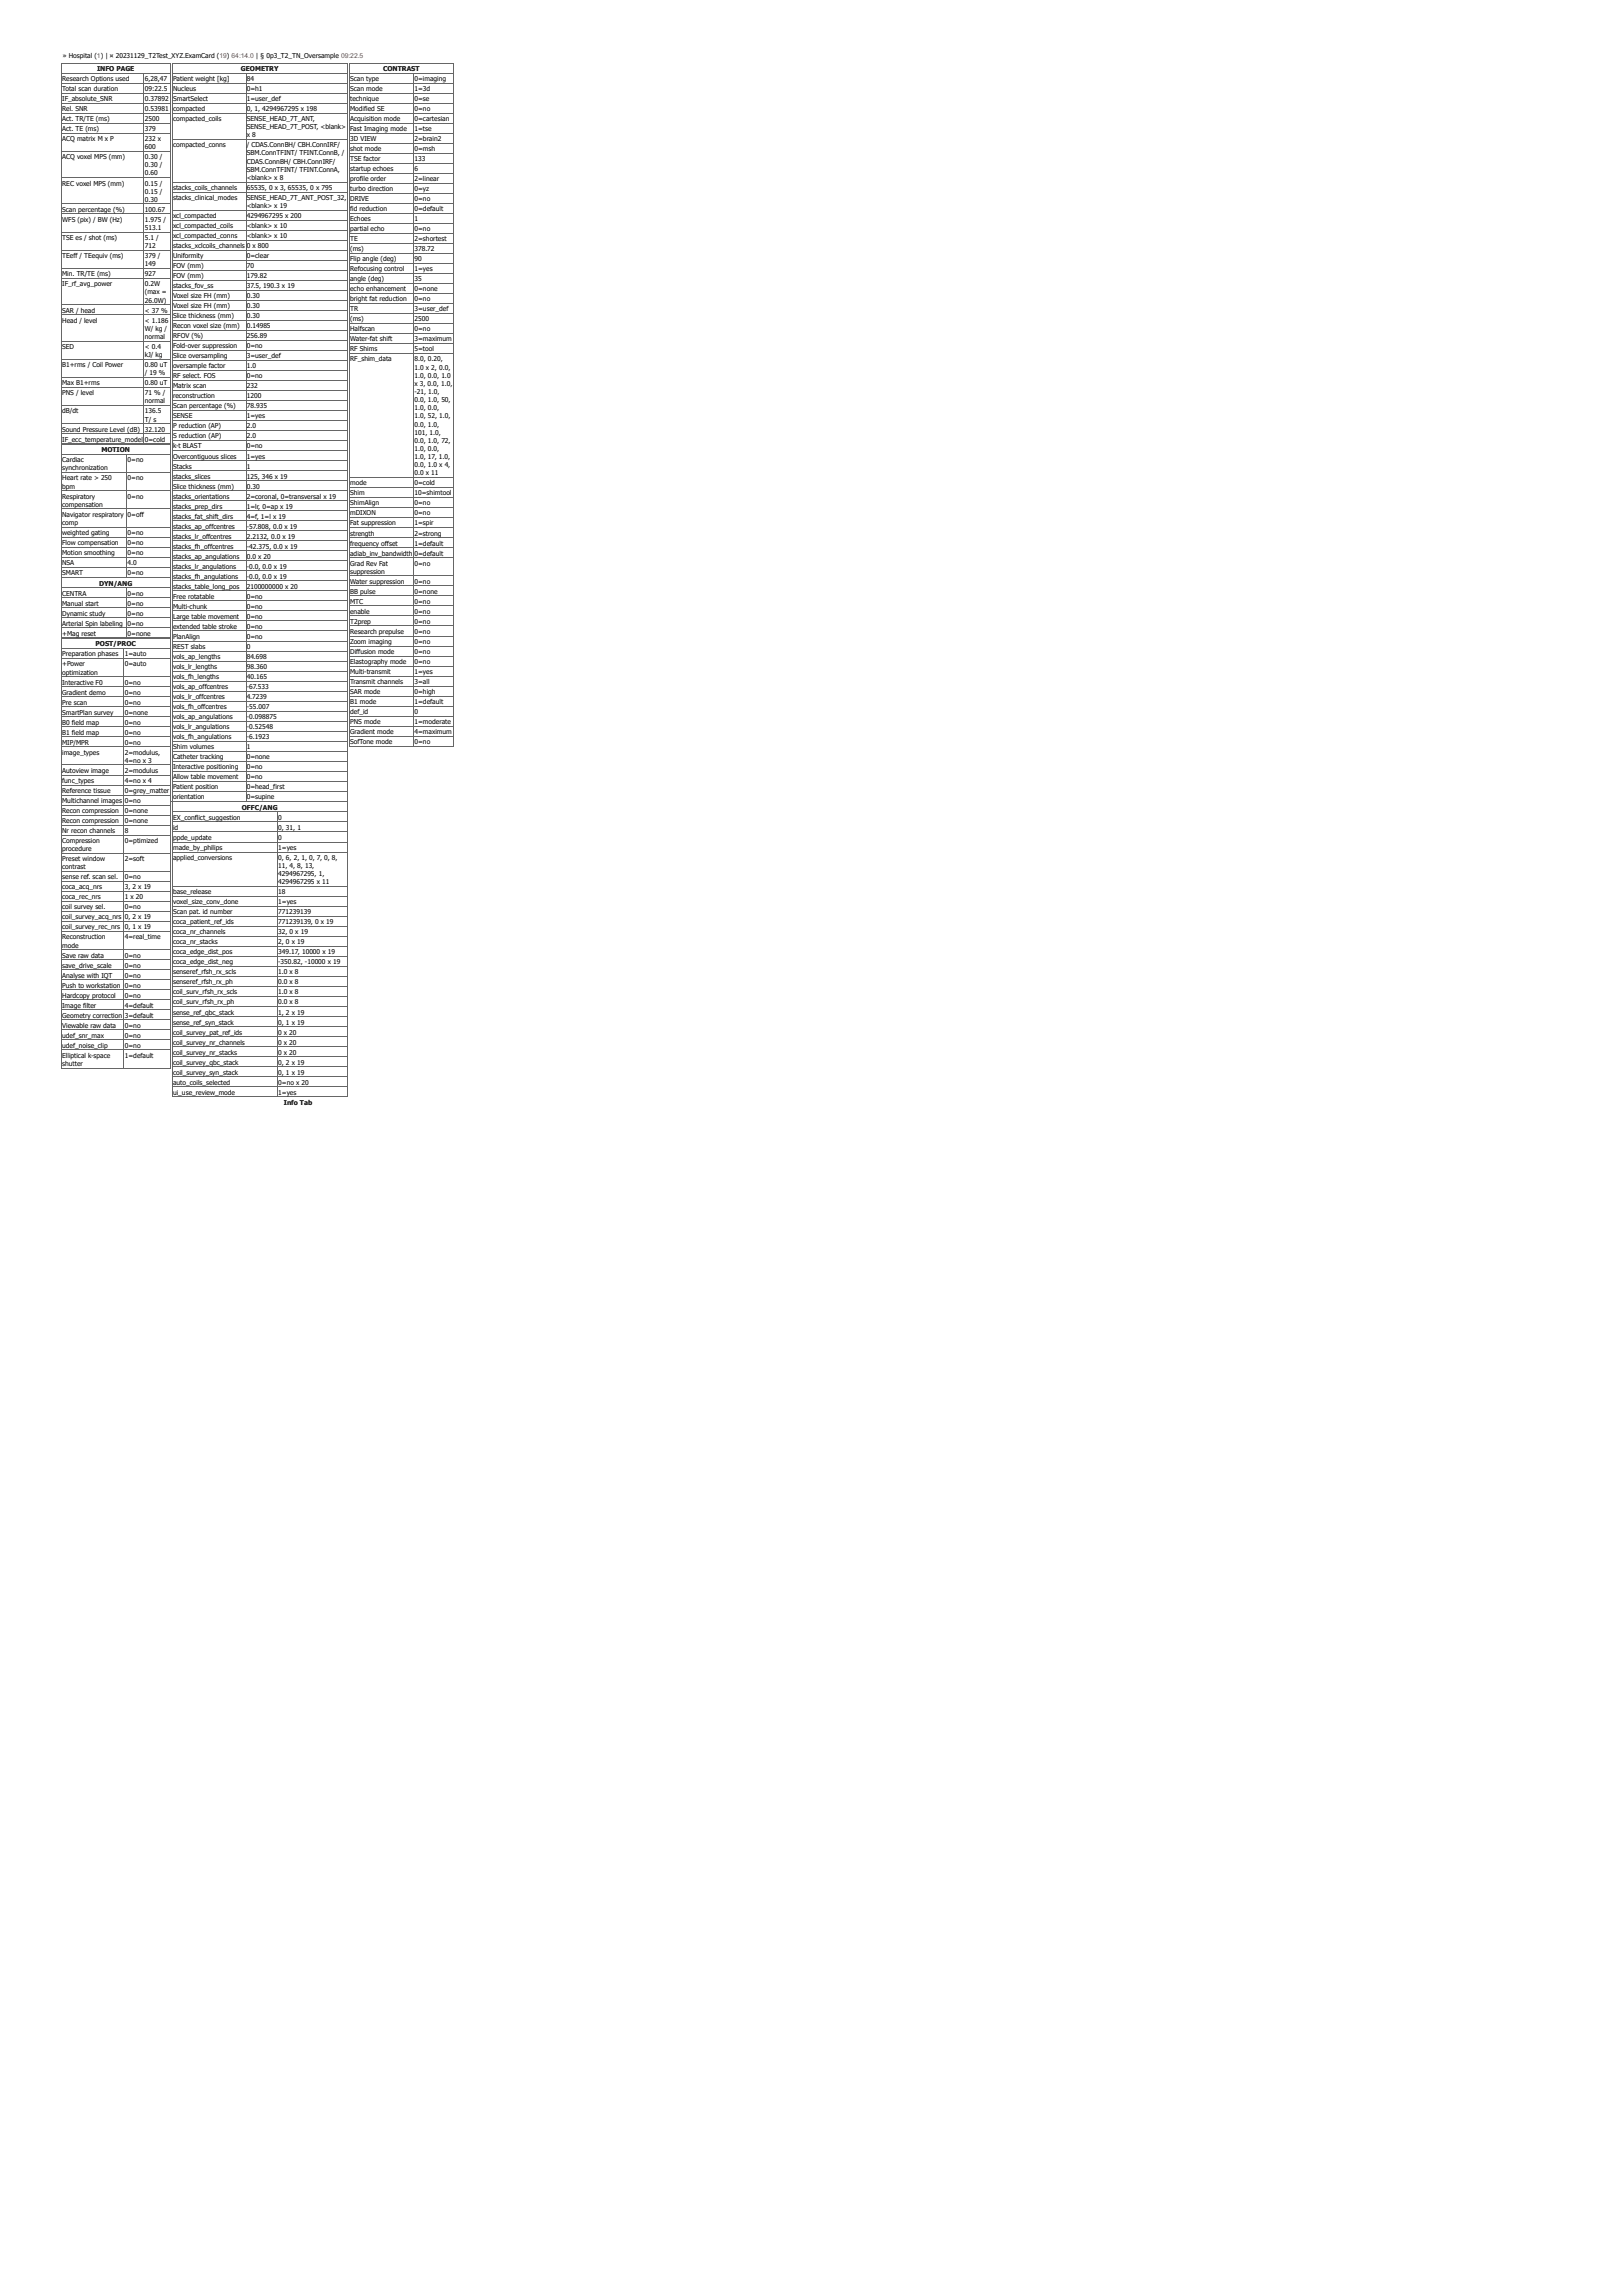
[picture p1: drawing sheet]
<svg xmlns="http://www.w3.org/2000/svg" width="210mm" height="297mm" viewBox="0 0 210 297" stroke-linecap="round" stroke-linejoin="round" font-family="sans-serif">
<defs><g id="words">
<g font-size=".9">
<text x="8.1" y="10.5">Research Options used</text>
<text x="8.1" y="11.8">Total scan duration</text>
<text x="8.1" y="7.6">» Hospital (1) | ¤ 20231129_T2Test_XYZ.ExamCard (19) 64:14.0 | § 0p3_T2_TN_Oversample 09:22.5</text>
<text x="12.6" y="9.2">INFO PAGE</text>
<text x="18.8" y="10.5">6,28,47</text>
<text x="18.8" y="11.8">09:22.5</text>
<text x="22.4" y="10.5">Patient weight [kg]</text>
<text x="22.4" y="11.8">Nucleus</text>
<text x="31.2" y="9.2">GEOMETRY</text>
<text x="32" y="10.5">84</text>
<text x="32" y="11.8">0=h1</text>
<text x="45.4" y="10.5">Scan type</text>
<text x="45.4" y="11.8">Scan mode</text>
<text x="49.6" y="9.2">CONTRAST</text>
<text x="53.7" y="10.5">0=imaging</text>
<text x="53.7" y="11.8">1=3d</text>
<text x="8.1" y="13.1">IF_absolute_SNR</text>
<text x="8.1" y="14.4">Rel. SNR</text>
<text x="8.1" y="15.7">Act. TR/TE (ms)</text>
<text x="8.1" y="17">Act. TE (ms)</text>
<text x="18.8" y="13.1">0.37892 SmartSelect</text>
<text x="18.8" y="14.4">0.53981 compacted</text>
<text x="18.8" y="15.7">2500</text>
<text x="18.8" y="17">379</text>
<text x="22.4" y="15.7">compacted_coils</text>
<text x="32" y="13.1">1=user_def</text>
<text x="32" y="14.4">0, 1, 4294967295 x 198</text>
<text x="32" y="15.7">SENSE_HEAD_7T_ANT,</text>
<text x="32" y="16.7">SENSE_HEAD_7T_POST, &lt;blank&gt;</text>
<text x="32" y="17.8">x 8</text>
<text x="45.4" y="13.1">technique</text>
<text x="45.4" y="14.4">Modified SE</text>
<text x="45.4" y="15.7">Acquisition mode</text>
<text x="45.4" y="17">Fast Imaging mode</text>
<text x="53.7" y="13.1">0=se</text>
<text x="53.7" y="14.4">0=no</text>
<text x="53.7" y="15.7">0=cartesian</text>
<text x="53.7" y="17">1=tse</text>
<text x="8.1" y="18.3">ACQ matrix M x P</text>
<text x="8.1" y="20.6">ACQ voxel MPS (mm)</text>
<text x="18.8" y="18.3">232 x</text>
<text x="18.8" y="19.3">600</text>
<text x="18.8" y="20.6">0.30 /</text>
<text x="18.8" y="21.7">0.30 /</text>
<text x="18.8" y="22.7">0.60</text>
<text x="22.4" y="19.1">compacted_conns</text>
<text x="32" y="19.1">/ CDAS.ConnBH/ CBH.ConnIRF/</text>
<text x="32" y="20.1">SBM.ConnTFINT/ TFINT.ConnB, /</text>
<text x="32" y="21.2">CDAS.ConnBH/ CBH.ConnIRF/</text>
<text x="32" y="22.3">SBM.ConnTFINT/ TFINT.ConnA,</text>
<text x="32" y="23.3">&lt;blank&gt; x 8</text>
<text x="45.4" y="18.3">3D VIEW</text>
<text x="45.4" y="19.6">shot mode</text>
<text x="45.4" y="20.9">TSE factor</text>
<text x="45.4" y="22.2">startup echoes</text>
<text x="45.4" y="23.5">profile order</text>
<text x="53.7" y="18.3">2=brain2</text>
<text x="53.7" y="19.6">0=msh</text>
<text x="53.7" y="20.9">133</text>
<text x="53.7" y="22.2">6</text>
<text x="53.7" y="23.5">2=linear</text>
<text x="8.1" y="24">REC voxel MPS (mm)</text>
<text x="8.1" y="27.4">Scan percentage (%)</text>
<text x="8.1" y="28.7">WFS (pix) / BW (Hz)</text>
<text x="18.8" y="24">0.15 /</text>
<text x="18.8" y="25.1">0.15 /</text>
<text x="18.8" y="26.1">0.30</text>
<text x="18.8" y="27.4">100.67</text>
<text x="18.8" y="28.7">1.975 /</text>
<text x="18.8" y="29.8">513.1</text>
<text x="22.4" y="24.6">stacks_coils_channels</text>
<text x="22.4" y="25.9">stacks_clinical_modes</text>
<text x="22.4" y="28.3">xcl_compacted</text>
<text x="22.4" y="29.6">xcl_compacted_coils</text>
<text x="32" y="24.6">65535, 0 x 3, 65535, 0 x 795</text>
<text x="32" y="25.9">SENSE_HEAD_7T_ANT_POST_32,</text>
<text x="32" y="27">&lt;blank&gt; x 19</text>
<text x="32" y="28.3">4294967295 x 200</text>
<text x="32" y="29.6">&lt;blank&gt; x 10</text>
<text x="45.4" y="24.8">turbo direction</text>
<text x="45.4" y="26.1">DRIVE</text>
<text x="45.4" y="27.4">fid reduction</text>
<text x="45.4" y="28.7">Echoes</text>
<text x="45.4" y="30">partial echo</text>
<text x="53.7" y="24.8">0=yz</text>
<text x="53.7" y="26.1">0=no</text>
<text x="53.7" y="27.4">0=default</text>
<text x="53.7" y="28.7">1</text>
<text x="53.7" y="30">0=no</text>
<text x="8.1" y="31.1">TSE es / shot (ms)</text>
<text x="8.1" y="33.5">TEeff / TEequiv (ms)</text>
<text x="8.1" y="35.8">Min. TR/TE (ms)</text>
<text x="18.8" y="31.1">5.1 /</text>
<text x="18.8" y="32.2">712</text>
<text x="18.8" y="33.5">379 /</text>
<text x="18.8" y="34.5">149</text>
<text x="18.8" y="35.8">927</text>
<text x="22.4" y="30.9">xcl_compacted_conns</text>
<text x="22.4" y="32.2">stacks_xclcoils_channels 0 x 800</text>
<text x="22.4" y="33.5">Uniformity</text>
<text x="22.4" y="34.7">FOV (mm)</text>
<text x="32" y="30.9">&lt;blank&gt; x 10</text>
<text x="32" y="33.5">0=clear</text>
<text x="32" y="34.7">70</text>
<text x="45.4" y="31.3">TE</text>
<text x="45.4" y="32.6">(ms)</text>
<text x="45.4" y="33.9">Flip angle (deg)</text>
<text x="45.4" y="35.2">Refocusing control</text>
<text x="53.7" y="31.3">2=shortest</text>
<text x="53.7" y="32.6">378.72</text>
<text x="53.7" y="33.9">90</text>
<text x="53.7" y="35.2">1=yes</text>
<text x="8.1" y="37.1">IF_rf_avg_power</text>
<text x="8.1" y="40.5">SAR / head</text>
<text x="8.1" y="41.8">Head / level</text>
<text x="18.8" y="37.1">0.2W</text>
<text x="18.8" y="38.2">(max =</text>
<text x="18.8" y="39.2">26.0W)</text>
<text x="18.8" y="40.5">&lt; 37 %</text>
<text x="18.8" y="41.8">&lt; 1.186</text>
<text x="22.4" y="36">FOV (mm)</text>
<text x="22.4" y="37.3">stacks_fov_ss</text>
<text x="22.4" y="38.6">Voxel size FH (mm)</text>
<text x="22.4" y="39.9">Voxel size FH (mm)</text>
<text x="22.4" y="41.2">Slice thickness (mm)</text>
<text x="32" y="36">179.82</text>
<text x="32" y="37.3">37.5, 190.3 x 19</text>
<text x="32" y="38.6">0.30</text>
<text x="32" y="39.9">0.30</text>
<text x="32" y="41.2">0.30</text>
<text x="45.4" y="36.5">angle (deg)</text>
<text x="45.4" y="37.8">echo enhancement</text>
<text x="45.4" y="39">bright fat reduction</text>
<text x="45.4" y="40.3">TR</text>
<text x="45.4" y="41.6">(ms)</text>
<text x="53.7" y="36.5">35</text>
<text x="53.7" y="37.8">0=none</text>
<text x="53.7" y="39">0=no</text>
<text x="53.7" y="40.3">3=user_def</text>
<text x="53.7" y="41.6">2500</text>
<text x="8.1" y="45.2">SED</text>
<text x="8.1" y="47.6">B1+rms / Coil Power</text>
<text x="18.8" y="42.9">W/ kg /</text>
<text x="18.8" y="43.9">normal</text>
<text x="18.8" y="45.2">&lt; 0.4</text>
<text x="18.8" y="46.3">kJ/ kg</text>
<text x="18.8" y="47.6">0.80 uT</text>
<text x="22.4" y="42.5">Recon voxel size (mm)</text>
<text x="22.4" y="43.8">RFOV (%)</text>
<text x="22.4" y="45.1">Fold-over suppression</text>
<text x="22.4" y="46.4">Slice oversampling</text>
<text x="22.4" y="47.7">oversample factor</text>
<text x="32" y="42.5">0.14985</text>
<text x="32" y="43.8">256.89</text>
<text x="32" y="45.1">0=no</text>
<text x="32" y="46.4">3=user_def</text>
<text x="32" y="47.7">1.0</text>
<text x="45.4" y="42.9">Halfscan</text>
<text x="45.4" y="44.2">Water-fat shift</text>
<text x="45.4" y="45.5">RF Shims</text>
<text x="45.4" y="46.8">RF_shim_data</text>
<text x="53.7" y="42.9">0=no</text>
<text x="53.7" y="44.2">3=maximum</text>
<text x="53.7" y="45.5">5=tool</text>
<text x="53.7" y="46.8">8.0, 0.20,</text>
<text x="53.7" y="47.9">1.0 x 2, 0.0,</text>
<text x="8.1" y="49.9">Max B1+rms</text>
<text x="8.1" y="51.2">PNS / level</text>
<text x="8.1" y="53.6">dB/dt</text>
<text x="18.8" y="48.6">/ 19 %</text>
<text x="18.8" y="49.9">0.80 uT</text>
<text x="18.8" y="51.2">71 % /</text>
<text x="18.8" y="52.3">normal</text>
<text x="18.8" y="53.6">136.5</text>
<text x="22.4" y="49">RF select. FOS</text>
<text x="22.4" y="50.3">Matrix scan</text>
<text x="22.4" y="51.6">reconstruction</text>
<text x="22.4" y="52.9">Scan percentage (%)</text>
<text x="32" y="49">0=no</text>
<text x="32" y="50.3">232</text>
<text x="32" y="51.6">1200</text>
<text x="32" y="52.9">78.935</text>
<text x="53.7" y="48.9">1.0, 0.0, 1.0</text>
<text x="53.7" y="50">x 3, 0.0, 1.0,</text>
<text x="53.7" y="51.1">-21, 1.0,</text>
<text x="53.7" y="52.1">0.0, 1.0, 50,</text>
<text x="53.7" y="53.2">1.0, 0.0,</text>
<text x="8.1" y="55.9">Sound Pressure Level (dB)</text>
<text x="8.1" y="57.2">IF_ecc_temperature_model 0=cold</text>
<text x="8.1" y="59.9">Cardiac</text>
<text x="13.1" y="58.6">MOTION</text>
<text x="16.5" y="59.9">0=no</text>
<text x="18.8" y="54.6">T/ s</text>
<text x="18.8" y="55.9">32.120</text>
<text x="22.4" y="54.2">SENSE</text>
<text x="22.4" y="55.5">P reduction (AP)</text>
<text x="22.4" y="56.8">S reduction (AP)</text>
<text x="22.4" y="58.1">k-t BLAST</text>
<text x="22.4" y="59.4">Overcontiguous slices</text>
<text x="32" y="54.2">1=yes</text>
<text x="32" y="55.5">2.0</text>
<text x="32" y="56.8">2.0</text>
<text x="32" y="58.1">0=no</text>
<text x="32" y="59.4">1=yes</text>
<text x="53.7" y="54.2">1.0, 52, 1.0,</text>
<text x="53.7" y="55.3">0.0, 1.0,</text>
<text x="53.7" y="56.3">101, 1.0,</text>
<text x="53.7" y="57.4">0.0, 1.0, 72,</text>
<text x="53.7" y="58.4">1.0, 0.0,</text>
<text x="53.7" y="59.5">1.0, 17, 1.0,</text>
<text x="8.1" y="61">synchronization</text>
<text x="8.1" y="62.3">Heart rate &gt; 250</text>
<text x="8.1" y="63.3">bpm</text>
<text x="8.1" y="64.6">Respiratory</text>
<text x="8.1" y="65.7">compensation</text>
<text x="16.5" y="62.3">0=no</text>
<text x="16.5" y="64.6">0=no</text>
<text x="22.4" y="60.7">Stacks</text>
<text x="22.4" y="62">stacks_slices</text>
<text x="22.4" y="63.3">Slice thickness (mm)</text>
<text x="22.4" y="64.6">stacks_orientations</text>
<text x="22.4" y="65.9">stacks_prep_dirs</text>
<text x="32" y="60.7">1</text>
<text x="32" y="62">125, 346 x 19</text>
<text x="32" y="63.3">0.30</text>
<text x="32" y="64.6">2=coronal, 0=transversal x 19</text>
<text x="32" y="65.9">1=lr, 0=ap x 19</text>
<text x="45.4" y="62.9">mode</text>
<text x="45.4" y="64.2">Shim</text>
<text x="45.4" y="65.5">ShimAlign</text>
<text x="53.7" y="60.6">0.0, 1.0 x 4,</text>
<text x="53.7" y="61.6">0.0 x 11</text>
<text x="53.7" y="62.9">0=cold</text>
<text x="53.7" y="64.2">10=shimtool</text>
<text x="53.7" y="65.5">0=no</text>
<text x="8.1" y="67">Navigator respiratory</text>
<text x="8.1" y="68">comp</text>
<text x="8.1" y="69.3">weighted gating</text>
<text x="8.1" y="70.6">Flow compensation</text>
<text x="8.1" y="71.9">Motion smoothing</text>
<text x="16.5" y="67">0=off</text>
<text x="16.5" y="69.3">0=no</text>
<text x="16.5" y="70.6">0=no</text>
<text x="16.5" y="71.9">0=no</text>
<text x="22.4" y="67.2">stacks_fat_shift_dirs</text>
<text x="22.4" y="68.5">stacks_ap_offcentres</text>
<text x="22.4" y="69.8">stacks_lr_offcentres</text>
<text x="22.4" y="71.1">stacks_fh_offcentres</text>
<text x="32" y="67.2">4=f, 1=l x 19</text>
<text x="32" y="68.5">-57.808, 0.0 x 19</text>
<text x="32" y="69.8">2.2132, 0.0 x 19</text>
<text x="32" y="71.1">-42.375, 0.0 x 19</text>
<text x="45.4" y="66.8">mDIXON</text>
<text x="45.4" y="68.1">Fat suppression</text>
<text x="45.4" y="69.4">strength</text>
<text x="45.4" y="70.7">frequency offset</text>
<text x="45.4" y="72">adiab_inv_bandwidth 0=default</text>
<text x="53.7" y="66.8">0=no</text>
<text x="53.7" y="68.1">1=spir</text>
<text x="53.7" y="69.4">2=strong</text>
<text x="53.7" y="70.7">1=default</text>
<text x="8.1" y="73.2">NSA</text>
<text x="8.1" y="74.5">SMART</text>
<text x="8.1" y="77.2">CENTRA</text>
<text x="12.8" y="75.9">DYN/ANG</text>
<text x="16.5" y="73.2">4.0</text>
<text x="16.5" y="74.5">0=no</text>
<text x="16.5" y="77.2">0=no</text>
<text x="22.4" y="72.4">stacks_ap_angulations</text>
<text x="22.4" y="73.7">stacks_lr_angulations</text>
<text x="22.4" y="75">stacks_fh_angulations</text>
<text x="22.4" y="76.3">stacks_table_long_pos</text>
<text x="22.4" y="77.6">Free rotatable</text>
<text x="32" y="72.4">0.0 x 20</text>
<text x="32" y="73.7">-0.0, 0.0 x 19</text>
<text x="32" y="75">-0.0, 0.0 x 19</text>
<text x="32" y="76.3">2100000000 x 20</text>
<text x="32" y="77.6">0=no</text>
<text x="45.4" y="73.3">Grad Rev Fat</text>
<text x="45.4" y="74.3">suppression</text>
<text x="45.4" y="75.6">Water suppression</text>
<text x="45.4" y="76.9">BB pulse</text>
<text x="53.7" y="73.3">0=no</text>
<text x="53.7" y="75.6">0=no</text>
<text x="53.7" y="76.9">0=none</text>
<text x="8.1" y="78.5">Manual start</text>
<text x="8.1" y="79.8">Dynamic study</text>
<text x="8.1" y="81.1">Arterial Spin labeling</text>
<text x="8.1" y="82.4">+Mag reset</text>
<text x="12.4" y="83.8">POST/PROC</text>
<text x="16.5" y="78.5">0=no</text>
<text x="16.5" y="79.8">0=no</text>
<text x="16.5" y="81.1">0=no</text>
<text x="16.5" y="82.4">0=none</text>
<text x="22.4" y="78.9">Multi-chunk</text>
<text x="22.4" y="80.2">Large table movement</text>
<text x="22.4" y="81.5">extended table stroke</text>
<text x="22.4" y="82.8">PlanAlign</text>
<text x="32" y="78.9">0=no</text>
<text x="32" y="80.2">0=no</text>
<text x="32" y="81.5">0=no</text>
<text x="32" y="82.8">0=no</text>
<text x="45.4" y="78.2">MTC</text>
<text x="45.4" y="79.5">enable</text>
<text x="45.4" y="80.8">T2prep</text>
<text x="45.4" y="82.1">Research prepulse</text>
<text x="45.4" y="83.4">Zoom imaging</text>
<text x="53.7" y="78.2">0=no</text>
<text x="53.7" y="79.5">0=no</text>
<text x="53.7" y="80.8">0=no</text>
<text x="53.7" y="82.1">0=no</text>
<text x="53.7" y="83.4">0=no</text>
<text x="8.1" y="85.1">Preparation phases</text>
<text x="8.1" y="86.4">+Power</text>
<text x="8.1" y="87.4">optimization</text>
<text x="8.1" y="88.7">Interactive F0</text>
<text x="16.2" y="85.1">1=auto</text>
<text x="16.2" y="86.4">0=auto</text>
<text x="16.2" y="88.7">0=no</text>
<text x="22.4" y="84.1">REST slabs</text>
<text x="22.4" y="85.4">vols_ap_lengths</text>
<text x="22.4" y="86.7">vols_lr_lengths</text>
<text x="22.4" y="88">vols_fh_lengths</text>
<text x="22.4" y="89.3">vols_ap_offcentres</text>
<text x="32" y="84.1">0</text>
<text x="32" y="85.4">84.698</text>
<text x="32" y="86.7">98.360</text>
<text x="32" y="88">40.165</text>
<text x="32" y="89.3">-67.533</text>
<text x="45.4" y="84.7">Diffusion mode</text>
<text x="45.4" y="86">Elastography mode</text>
<text x="45.4" y="87.3">Multi-transmit</text>
<text x="45.4" y="88.6">Transmit channels</text>
<text x="45.4" y="89.9">SAR mode</text>
<text x="53.7" y="84.7">0=no</text>
<text x="53.7" y="86">0=no</text>
<text x="53.7" y="87.3">1=yes</text>
<text x="53.7" y="88.6">3=all</text>
<text x="53.7" y="89.9">0=high</text>
<text x="8.1" y="90">Gradient demo</text>
<text x="8.1" y="91.3">Pre scan</text>
<text x="8.1" y="92.6">SmartPlan survey</text>
<text x="8.1" y="93.9">B0 field map</text>
<text x="8.1" y="95.2">B1 field map</text>
<text x="16.2" y="90">0=no</text>
<text x="16.2" y="91.3">0=no</text>
<text x="16.2" y="92.6">0=none</text>
<text x="16.2" y="93.9">0=no</text>
<text x="16.2" y="95.2">0=no</text>
<text x="22.4" y="90.6">vols_lr_offcentres</text>
<text x="22.4" y="91.9">vols_fh_offcentres</text>
<text x="22.4" y="93.2">vols_ap_angulations</text>
<text x="22.4" y="94.5">vols_lr_angulations</text>
<text x="22.4" y="95.8">vols_fh_angulations</text>
<text x="32" y="90.6">4.7239</text>
<text x="32" y="91.9">-55.007</text>
<text x="32" y="93.2">-0.098875</text>
<text x="32" y="94.5">-0.52548</text>
<text x="32" y="95.8">-6.1923</text>
<text x="45.4" y="91.2">B1 mode</text>
<text x="45.4" y="92.5">def_id</text>
<text x="45.4" y="93.8">PNS mode</text>
<text x="45.4" y="95.1">Gradient mode</text>
<text x="53.7" y="91.2">1=default</text>
<text x="53.7" y="92.5">0</text>
<text x="53.7" y="93.8">1=moderate</text>
<text x="53.7" y="95.1">4=maximum</text>
<text x="8.1" y="96.5">MIP/MPR</text>
<text x="8.1" y="97.8">image_types</text>
<text x="8.1" y="100.1">Autoview image</text>
<text x="8.1" y="101.4">func_types</text>
<text x="16.2" y="96.5">0=no</text>
<text x="16.2" y="97.8">2=modulus,</text>
<text x="16.2" y="98.8">4=no x 3</text>
<text x="16.2" y="100.1">2=modulus</text>
<text x="16.2" y="101.4">4=no x 4</text>
<text x="22.4" y="97.1">Shim volumes</text>
<text x="22.4" y="98.4">Catheter tracking</text>
<text x="22.4" y="99.7">Interactive positioning</text>
<text x="22.4" y="101">Allow table movement</text>
<text x="32" y="97.1">1</text>
<text x="32" y="98.4">0=none</text>
<text x="32" y="99.7">0=no</text>
<text x="32" y="101">0=no</text>
<text x="45.4" y="96.4">SofTone mode</text>
<text x="53.7" y="96.4">0=no</text>
<text x="8.1" y="102.7">Reference tissue</text>
<text x="8.1" y="104">Multichannel images 0=no</text>
<text x="8.1" y="105.3">Recon compression</text>
<text x="8.1" y="106.6">Recon compression</text>
<text x="8.1" y="107.9">Nr recon channels</text>
<text x="16.2" y="102.7">0=grey_matter</text>
<text x="16.2" y="105.3">0=none</text>
<text x="16.2" y="106.6">0=none</text>
<text x="16.2" y="107.9">8</text>
<text x="22.4" y="102.3">Patient position</text>
<text x="22.4" y="103.6">orientation</text>
<text x="22.4" y="106.2">EX_conflict_suggestion</text>
<text x="22.4" y="107.5">id</text>
<text x="31.3" y="104.9">OFFC/ANG</text>
<text x="32" y="102.3">0=head_first</text>
<text x="32" y="103.6">0=supine</text>
<text x="36" y="106.2">0</text>
<text x="36" y="107.5">0, 31, 1</text>
<text x="8.1" y="109.2">Compression</text>
<text x="8.1" y="110.3">procedure</text>
<text x="8.1" y="111.6">Preset window</text>
<text x="8.1" y="112.6">contrast</text>
<text x="8.1" y="113.9">sense ref. scan sel.</text>
<text x="16.2" y="109.2">0=ptimized</text>
<text x="16.2" y="111.6">2=soft</text>
<text x="16.2" y="113.9">0=no</text>
<text x="22.4" y="108.8">ppde_update</text>
<text x="22.4" y="110.1">made_by_philips</text>
<text x="22.4" y="111.4">applied_conversions</text>
<text x="36" y="108.8">0</text>
<text x="36" y="110.1">1=yes</text>
<text x="36" y="111.4">0, 6, 2, 1, 0, 7, 0, 8,</text>
<text x="36" y="112.5">11, 4, 8, 13,</text>
<text x="36" y="113.5">4294967295, 1,</text>
<text x="8.1" y="115.2">coca_acq_nrs</text>
<text x="8.1" y="116.5">coca_rec_nrs</text>
<text x="8.1" y="117.8">coil survey sel.</text>
<text x="8.1" y="119.1">coil_survey_acq_nrs 0, 2 x 19</text>
<text x="16.2" y="115.2">3, 2 x 19</text>
<text x="16.2" y="116.5">1 x 20</text>
<text x="16.2" y="117.8">0=no</text>
<text x="22.4" y="115.9">base_release</text>
<text x="22.4" y="117.2">voxel_size_conv_done</text>
<text x="22.4" y="118.5">Scan pat. id number</text>
<text x="22.4" y="119.8">coca_patient_ref_ids</text>
<text x="36" y="114.6">4294967295 x 11</text>
<text x="36" y="115.9">18</text>
<text x="36" y="117.2">1=yes</text>
<text x="36" y="118.5">771239139</text>
<text x="36" y="119.8">771239139, 0 x 19</text>
<text x="8.1" y="120.4">coil_survey_rec_nrs 0, 1 x 19</text>
<text x="8.1" y="121.7">Reconstruction</text>
<text x="8.1" y="122.8">mode</text>
<text x="8.1" y="124.1">Save raw data</text>
<text x="8.1" y="125.4">save_drive_scale</text>
<text x="16.2" y="121.7">4=real_time</text>
<text x="16.2" y="124.1">0=no</text>
<text x="16.2" y="125.4">0=no</text>
<text x="22.4" y="121.1">coca_nr_channels</text>
<text x="22.4" y="122.4">coca_nr_stacks</text>
<text x="22.4" y="123.7">coca_edge_dist_pos</text>
<text x="22.4" y="125">coca_edge_dist_neg</text>
<text x="36" y="121.1">32, 0 x 19</text>
<text x="36" y="122.4">2, 0 x 19</text>
<text x="36" y="123.7">349.17, 10000 x 19</text>
<text x="36" y="125">-350.82, -10000 x 19</text>
<text x="8.1" y="126.7">Analyse with IQT</text>
<text x="8.1" y="128">Push to workstation 0=no</text>
<text x="8.1" y="129.3">Hardcopy protocol</text>
<text x="8.1" y="130.6">Image filter</text>
<text x="8.1" y="131.9">Geometry correction 3=default</text>
<text x="16.2" y="126.7">0=no</text>
<text x="16.2" y="129.3">0=no</text>
<text x="16.2" y="130.6">4=default</text>
<text x="22.4" y="126.3">senseref_rfsh_rx_scls</text>
<text x="22.4" y="127.6">senseref_rfsh_rx_ph</text>
<text x="22.4" y="128.9">coil_surv_rfsh_rx_scls</text>
<text x="22.4" y="130.2">coil_surv_rfsh_rx_ph</text>
<text x="22.4" y="131.5">sense_ref_qbc_stack</text>
<text x="36" y="126.3">1.0 x 8</text>
<text x="36" y="127.6">0.0 x 8</text>
<text x="36" y="128.9">1.0 x 8</text>
<text x="36" y="130.2">0.0 x 8</text>
<text x="36" y="131.5">1, 2 x 19</text>
<text x="8.1" y="133.2">Viewable raw data</text>
<text x="8.1" y="134.5">udef_snr_max</text>
<text x="8.1" y="135.8">udef_noise_clip</text>
<text x="8.1" y="137.1">Elliptical k-space</text>
<text x="16.2" y="133.2">0=no</text>
<text x="16.2" y="134.5">0=no</text>
<text x="16.2" y="135.8">0=no</text>
<text x="16.2" y="137.1">1=default</text>
<text x="22.4" y="132.8">sense_ref_syn_stack</text>
<text x="22.4" y="134.1">coil_survey_pat_ref_ids</text>
<text x="22.4" y="135.4">coil_survey_nr_channels</text>
<text x="22.4" y="136.7">coil_survey_nr_stacks</text>
<text x="22.4" y="138">coil_survey_qbc_stack</text>
<text x="36" y="132.8">0, 1 x 19</text>
<text x="36" y="134.1">0 x 20</text>
<text x="36" y="135.4">0 x 20</text>
<text x="36" y="136.7">0 x 20</text>
<text x="36" y="138">0, 2 x 19</text>
<text x="8.1" y="138.1">shutter</text>
<text x="22.4" y="139.3">coil_survey_syn_stack</text>
<text x="22.4" y="140.6">auto_coils_selected</text>
<text x="22.4" y="141.9">ui_use_review_mode</text>
<text x="36" y="139.3">0, 1 x 19</text>
<text x="36" y="140.6">0=no x 20</text>
<text x="36" y="141.9">1=yes</text>
<text x="36.8" y="143.2">Info Tab</text>
</g>
</g></defs>
<path d="M7.9 8.1h.1v1.4h-.1z" fill="#666"/>
<path d="M7.9 8.2h14.2" fill="none" stroke="#666" stroke-width=".13"/>
<g fill="#666">
<path d="M22 8.1h.1v1.4h-.1z"/>
<path d="M7.9 9.4h.1v1.4h-.1z"/>
</g>
<path d="M8 9.5h10.7" fill="none" stroke="#666" stroke-width=".13"/>
<path d="M18.6 9.5h.1v1.3h-.1z" fill="#666"/>
<path d="M18.6 9.5h3.4" fill="none" stroke="#666" stroke-width=".13"/>
<g fill="#666">
<path d="M22 9.4h.1v1.4h-.1z"/>
<path d="M7.9 10.7h.1v1.4h-.1z"/>
</g>
<path d="M8 10.8h10.7" fill="none" stroke="#666" stroke-width=".13"/>
<path d="M18.6 10.8h.1v1.3h-.1z" fill="#666"/>
<path d="M18.7 10.8h3.3" fill="none" stroke="#666" stroke-width=".13"/>
<g fill="#666">
<path d="M22 10.7h.1v1.4h-.1z"/>
<path d="M7.9 12h.1v1.4h-.1z"/>
</g>
<path d="M8 12.1h10.7" fill="none" stroke="#666" stroke-width=".13"/>
<path d="M18.6 12.1h.1v1.3h-.1z" fill="#666"/>
<path d="M18.7 12.1h3.3" fill="none" stroke="#666" stroke-width=".13"/>
<g fill="#666">
<path d="M22 12h.1v1.4h-.1z"/>
<path d="M7.9 13.3h.1v1.4h-.1z"/>
</g>
<path d="M8 13.4h10.7" fill="none" stroke="#666" stroke-width=".13"/>
<path d="M18.6 13.4h.1v1.3h-.1z" fill="#666"/>
<path d="M18.7 13.4h3.3" fill="none" stroke="#666" stroke-width=".13"/>
<g fill="#666">
<path d="M22 13.3h.1v1.4h-.1z"/>
<path d="M7.9 14.6h.1v1.4h-.1z"/>
</g>
<path d="M8 14.7h10.7" fill="none" stroke="#666" stroke-width=".13"/>
<path d="M18.6 14.7h.1v1.3h-.1z" fill="#666"/>
<path d="M18.7 14.7h3.3" fill="none" stroke="#666" stroke-width=".13"/>
<g fill="#666">
<path d="M22 14.6h.1v1.4h-.1z"/>
<path d="M7.9 15.9h.1v1.4h-.1z"/>
</g>
<path d="M8 16h10.7" fill="none" stroke="#666" stroke-width=".13"/>
<path d="M18.6 16h.1v1.3h-.1z" fill="#666"/>
<path d="M18.7 16h3.3" fill="none" stroke="#666" stroke-width=".13"/>
<path d="M22 15.9h.1v1.4h-.1z" fill="#666"/>
<path d="M7.9 17.2v9.3M8 17.3h14M8 19.6h14M18.6 17.3v9.2M22.1 17.2v9.3M8 23h14" fill="none" stroke="#666" stroke-width=".13"/>
<path d="M7.9 26.4h.1v1.4h-.1z" fill="#666"/>
<path d="M8 26.4h10.7" fill="none" stroke="#666" stroke-width=".13"/>
<path d="M18.6 26.5h.1v1.3h-.1z" fill="#666"/>
<path d="M18.7 26.4h3.3" fill="none" stroke="#666" stroke-width=".13"/>
<path d="M22 26.4h.1v1.4h-.1z" fill="#666"/>
<path d="M7.9 27.7v7.1M8 27.7h14M8 30.1h14M8 32.4h14M18.6 27.8v7M22.1 27.7v7.1" fill="none" stroke="#666" stroke-width=".13"/>
<path d="M7.9 34.7h.1v1.4h-.1z" fill="#666"/>
<path d="M8 34.8h10.7" fill="none" stroke="#666" stroke-width=".13"/>
<path d="M18.6 34.8h.1v1.3h-.1z" fill="#666"/>
<path d="M18.7 34.8h3.3" fill="none" stroke="#666" stroke-width=".13"/>
<path d="M22 34.7h.1v1.4h-.1z" fill="#666"/>
<path d="M7.9 36v3.5M8 36.1h14M18.6 36.1v3.4M22.1 36v3.5" fill="none" stroke="#666" stroke-width=".13"/>
<path d="M7.9 39.5h.1v1.3h-.1z" fill="#666"/>
<path d="M8 39.5h10.7" fill="none" stroke="#666" stroke-width=".13"/>
<path d="M18.6 39.5h.1v1.3h-.1z" fill="#666"/>
<path d="M18.7 39.5h3.3" fill="none" stroke="#666" stroke-width=".13"/>
<path d="M22 39.5h.1v1.3h-.1z" fill="#666"/>
<path d="M7.9 40.8v8.1M8 40.8h14M8 44.2h14M8 46.6h14M18.6 40.8v8.1M22.1 40.8v8.1" fill="none" stroke="#666" stroke-width=".13"/>
<path d="M7.9 48.9h.1v1.3h-.1z" fill="#666"/>
<path d="M8 48.9h10.7" fill="none" stroke="#666" stroke-width=".13"/>
<path d="M18.6 48.9h.1v1.3h-.1z" fill="#666"/>
<path d="M18.7 48.9h3.3" fill="none" stroke="#666" stroke-width=".13"/>
<path d="M22 48.9h.1v1.3h-.1z" fill="#666"/>
<path d="M7.9 50.2v4.8M8 50.2h14M8 52.6h14M18.6 50.2v4.8M22.1 50.2v4.8" fill="none" stroke="#666" stroke-width=".13"/>
<path d="M7.9 54.9h.1v1.4h-.1z" fill="#666"/>
<path d="M8 54.9h10.7" fill="none" stroke="#666" stroke-width=".13"/>
<path d="M18.6 55h.1v1.3h-.1z" fill="#666"/>
<path d="M18.7 54.9h3.3" fill="none" stroke="#666" stroke-width=".13"/>
<g fill="#666">
<path d="M22 54.9h.1v1.4h-.1z"/>
<path d="M7.9 56.2h.1v1.3h-.1z"/>
</g>
<path d="M8 56.2h10.7" fill="none" stroke="#666" stroke-width=".13"/>
<path d="M18.6 56.3h.1v1.2h-.1z" fill="#666"/>
<path d="M18.7 56.2h3.3" fill="none" stroke="#666" stroke-width=".13"/>
<path d="M22 56.2h.1v1.3h-.1z" fill="#666"/>
<path d="M7.9 57.5h14.2" fill="none" stroke="#666" stroke-width=".13"/>
<path d="M8 57.6h14.1v1.3h-14.1z" fill="#fff"/>
<path d="M7.9 57.5h.1v1.4h-.1z" fill="#666"/>
<path d="M7.9 57.6h14.2" fill="none" stroke="#666" stroke-width=".13"/>
<path d="M22 57.5h.1v1.4h-.1z" fill="#666"/>
<path d="M7.9 58.8v9.5M8 58.9h14M16.4 58.9v9.4M22.1 58.8v9.5M8 61.2h14M8 63.6h14M8 65.9h14" fill="none" stroke="#666" stroke-width=".13"/>
<path d="M7.9 68.3h.1v1.3h-.1z" fill="#666"/>
<path d="M8 68.3h8.4" fill="none" stroke="#666" stroke-width=".13"/>
<path d="M16.3 68.3h.1v1.3h-.1z" fill="#666"/>
<path d="M16.4 68.3h5.6" fill="none" stroke="#666" stroke-width=".13"/>
<g fill="#666">
<path d="M22 68.3h.1v1.3h-.1z"/>
<path d="M7.9 69.6h.1v1.3h-.1z"/>
</g>
<path d="M8 69.6h8.4" fill="none" stroke="#666" stroke-width=".13"/>
<path d="M16.3 69.6h.1v1.3h-.1z" fill="#666"/>
<path d="M16.4 69.6h5.6" fill="none" stroke="#666" stroke-width=".13"/>
<g fill="#666">
<path d="M22 69.6h.1v1.3h-.1z"/>
<path d="M7.9 70.9h.1v1.3h-.1z"/>
</g>
<path d="M8 70.9h8.4" fill="none" stroke="#666" stroke-width=".13"/>
<path d="M16.3 70.9h.1v1.3h-.1z" fill="#666"/>
<path d="M16.4 70.9h5.6" fill="none" stroke="#666" stroke-width=".13"/>
<g fill="#666">
<path d="M22 70.9h.1v1.3h-.1z"/>
<path d="M7.9 72.2h.1v1.3h-.1z"/>
</g>
<path d="M8 72.2h8.4" fill="none" stroke="#666" stroke-width=".13"/>
<path d="M16.3 72.2h.1v1.3h-.1z" fill="#666"/>
<path d="M16.4 72.2h5.6" fill="none" stroke="#666" stroke-width=".13"/>
<g fill="#666">
<path d="M22 72.2h.1v1.3h-.1z"/>
<path d="M7.9 73.5h.1v1.3h-.1z"/>
</g>
<path d="M8 73.5h8.4" fill="none" stroke="#666" stroke-width=".13"/>
<path d="M16.3 73.5h.1v1.3h-.1z" fill="#666"/>
<path d="M16.4 73.5h5.6" fill="none" stroke="#666" stroke-width=".13"/>
<path d="M22 73.5h.1v1.3h-.1z" fill="#666"/>
<path d="M7.9 74.8h14.2" fill="none" stroke="#666" stroke-width=".13"/>
<path d="M8 74.9h14.1v1.3h-14.1z" fill="#fff"/>
<path d="M7.9 74.8h.1v1.4h-.1z" fill="#666"/>
<path d="M7.9 74.9h14.2" fill="none" stroke="#666" stroke-width=".13"/>
<g fill="#666">
<path d="M22 74.8h.1v1.4h-.1z"/>
<path d="M7.9 76.1h.1v1.4h-.1z"/>
</g>
<path d="M8 76.2h8.4" fill="none" stroke="#666" stroke-width=".13"/>
<path d="M16.3 76.2h.1v1.3h-.1z" fill="#666"/>
<path d="M16.3 76.2h5.7" fill="none" stroke="#666" stroke-width=".13"/>
<g fill="#666">
<path d="M22 76.1h.1v1.4h-.1z"/>
<path d="M7.9 77.4h.1v1.4h-.1z"/>
</g>
<path d="M8 77.5h8.4" fill="none" stroke="#666" stroke-width=".13"/>
<path d="M16.3 77.5h.1v1.3h-.1z" fill="#666"/>
<path d="M16.4 77.5h5.6" fill="none" stroke="#666" stroke-width=".13"/>
<g fill="#666">
<path d="M22 77.4h.1v1.4h-.1z"/>
<path d="M7.9 78.7h.1v1.4h-.1z"/>
</g>
<path d="M8 78.8h8.4" fill="none" stroke="#666" stroke-width=".13"/>
<path d="M16.3 78.8h.1v1.3h-.1z" fill="#666"/>
<path d="M16.4 78.8h5.6" fill="none" stroke="#666" stroke-width=".13"/>
<g fill="#666">
<path d="M22 78.7h.1v1.4h-.1z"/>
<path d="M7.9 80h.1v1.4h-.1z"/>
</g>
<path d="M8 80.1h8.4" fill="none" stroke="#666" stroke-width=".13"/>
<path d="M16.3 80.1h.1v1.3h-.1z" fill="#666"/>
<path d="M16.4 80.1h5.6" fill="none" stroke="#666" stroke-width=".13"/>
<g fill="#666">
<path d="M22 80h.1v1.4h-.1z"/>
<path d="M7.9 81.3h.1v1.4h-.1z"/>
</g>
<path d="M8 81.4h8.4" fill="none" stroke="#666" stroke-width=".13"/>
<path d="M16.3 81.4h.1v1.2h-.1z" fill="#666"/>
<path d="M16.4 81.4h5.6" fill="none" stroke="#666" stroke-width=".13"/>
<path d="M22 81.3h.1v1.4h-.1z" fill="#666"/>
<path d="M7.9 82.7h14.2" fill="none" stroke="#666" stroke-width=".13"/>
<path d="M8 82.8h14.1v1.3h-14.1z" fill="#fff"/>
<path d="M7.9 82.7h.1v1.4h-.1z" fill="#666"/>
<path d="M7.9 82.7h14.2" fill="none" stroke="#666" stroke-width=".13"/>
<g fill="#666">
<path d="M22 82.7h.1v1.4h-.1z"/>
<path d="M7.9 84h.1v1.4h-.1z"/>
</g>
<path d="M8 84h8.1" fill="none" stroke="#666" stroke-width=".13"/>
<path d="M16 84.1h.1v1.3h-.1z" fill="#666"/>
<path d="M16 84h6" fill="none" stroke="#666" stroke-width=".13"/>
<path d="M22 84h.1v1.4h-.1z" fill="#666"/>
<path d="M7.9 85.3v2.4M8 85.3h14M16 85.4v2.3M22.1 85.3v2.4" fill="none" stroke="#666" stroke-width=".13"/>
<path d="M7.9 87.7h.1v1.3h-.1z" fill="#666"/>
<path d="M8 87.7h8.1" fill="none" stroke="#666" stroke-width=".13"/>
<path d="M16 87.7h.1v1.3h-.1z" fill="#666"/>
<path d="M16.1 87.7h5.9" fill="none" stroke="#666" stroke-width=".13"/>
<g fill="#666">
<path d="M22 87.7h.1v1.3h-.1z"/>
<path d="M7.9 88.9h.1v1.4h-.1z"/>
</g>
<path d="M8 89h8.1" fill="none" stroke="#666" stroke-width=".13"/>
<path d="M16 89h.1v1.3h-.1z" fill="#666"/>
<path d="M16.1 89h5.9" fill="none" stroke="#666" stroke-width=".13"/>
<g fill="#666">
<path d="M22 88.9h.1v1.4h-.1z"/>
<path d="M7.9 90.2h.1v1.4h-.1z"/>
</g>
<path d="M8 90.3h8.1" fill="none" stroke="#666" stroke-width=".13"/>
<path d="M16 90.3h.1v1.3h-.1z" fill="#666"/>
<path d="M16.1 90.3h5.9" fill="none" stroke="#666" stroke-width=".13"/>
<g fill="#666">
<path d="M22 90.2h.1v1.4h-.1z"/>
<path d="M7.9 91.5h.1v1.4h-.1z"/>
</g>
<path d="M8 91.6h8.1" fill="none" stroke="#666" stroke-width=".13"/>
<path d="M16 91.6h.1v1.3h-.1z" fill="#666"/>
<path d="M16.1 91.6h5.9" fill="none" stroke="#666" stroke-width=".13"/>
<g fill="#666">
<path d="M22 91.5h.1v1.4h-.1z"/>
<path d="M7.9 92.8h.1v1.4h-.1z"/>
</g>
<path d="M8 92.9h8.1" fill="none" stroke="#666" stroke-width=".13"/>
<path d="M16 92.9h.1v1.3h-.1z" fill="#666"/>
<path d="M16.1 92.9h5.9" fill="none" stroke="#666" stroke-width=".13"/>
<g fill="#666">
<path d="M22 92.8h.1v1.4h-.1z"/>
<path d="M7.9 94.1h.1v1.4h-.1z"/>
</g>
<path d="M8 94.2h8.1" fill="none" stroke="#666" stroke-width=".13"/>
<path d="M16 94.2h.1v1.3h-.1z" fill="#666"/>
<path d="M16.1 94.2h5.9" fill="none" stroke="#666" stroke-width=".13"/>
<g fill="#666">
<path d="M22 94.1h.1v1.4h-.1z"/>
<path d="M7.9 95.4h.1v1.4h-.1z"/>
</g>
<path d="M8 95.5h8.1" fill="none" stroke="#666" stroke-width=".13"/>
<path d="M16 95.5h.1v1.3h-.1z" fill="#666"/>
<path d="M16.1 95.5h5.9" fill="none" stroke="#666" stroke-width=".13"/>
<path d="M22 95.4h.1v1.4h-.1z" fill="#666"/>
<path d="M7.9 96.7v2.5M8 96.8h14M16 96.8v2.4M22.1 96.7v2.5" fill="none" stroke="#666" stroke-width=".13"/>
<path d="M7.9 99.1h.1v1.4h-.1z" fill="#666"/>
<path d="M8 99.1h8.1" fill="none" stroke="#666" stroke-width=".13"/>
<path d="M16 99.2h.1v1.3h-.1z" fill="#666"/>
<path d="M16.1 99.1h5.9" fill="none" stroke="#666" stroke-width=".13"/>
<g fill="#666">
<path d="M22 99.1h.1v1.4h-.1z"/>
<path d="M7.9 100.4h.1v1.4h-.1z"/>
</g>
<path d="M8 100.4h8.1" fill="none" stroke="#666" stroke-width=".13"/>
<path d="M16 100.5h.1v1.3h-.1z" fill="#666"/>
<path d="M16.1 100.4h5.9" fill="none" stroke="#666" stroke-width=".13"/>
<g fill="#666">
<path d="M22 100.4h.1v1.4h-.1z"/>
<path d="M7.9 101.7h.1v1.4h-.1z"/>
</g>
<path d="M8 101.7h8.1" fill="none" stroke="#666" stroke-width=".13"/>
<path d="M16 101.8h.1v1.3h-.1z" fill="#666"/>
<path d="M16.1 101.7h5.9" fill="none" stroke="#666" stroke-width=".13"/>
<g fill="#666">
<path d="M22 101.7h.1v1.4h-.1z"/>
<path d="M7.9 103h.1v1.4h-.1z"/>
</g>
<path d="M8 103h8.1" fill="none" stroke="#666" stroke-width=".13"/>
<path d="M16 103.1h.1v1.3h-.1z" fill="#666"/>
<path d="M16.1 103h5.9" fill="none" stroke="#666" stroke-width=".13"/>
<g fill="#666">
<path d="M22 103h.1v1.4h-.1z"/>
<path d="M7.9 104.3h.1v1.4h-.1z"/>
</g>
<path d="M8 104.3h8.1" fill="none" stroke="#666" stroke-width=".13"/>
<path d="M16 104.4h.1v1.3h-.1z" fill="#666"/>
<path d="M16.1 104.3h5.9" fill="none" stroke="#666" stroke-width=".13"/>
<g fill="#666">
<path d="M22 104.3h.1v1.4h-.1z"/>
<path d="M7.9 105.6h.1v1.4h-.1z"/>
</g>
<path d="M8 105.6h8.1" fill="none" stroke="#666" stroke-width=".13"/>
<path d="M16 105.7h.1v1.3h-.1z" fill="#666"/>
<path d="M16.1 105.6h5.9" fill="none" stroke="#666" stroke-width=".13"/>
<g fill="#666">
<path d="M22 105.6h.1v1.4h-.1z"/>
<path d="M7.9 106.9h.1v1.4h-.1z"/>
</g>
<path d="M8 106.9h8.1" fill="none" stroke="#666" stroke-width=".13"/>
<path d="M16 107h.1v1.3h-.1z" fill="#666"/>
<path d="M16.1 106.9h5.9" fill="none" stroke="#666" stroke-width=".13"/>
<path d="M22 106.9h.1v1.4h-.1z" fill="#666"/>
<path d="M7.9 108.2v4.8M8 108.2h14M8 110.6h14M16 108.3v4.7M22.1 108.2v4.8" fill="none" stroke="#666" stroke-width=".13"/>
<path d="M7.9 112.9h.1v1.4h-.1z" fill="#666"/>
<path d="M8 112.9h8.1" fill="none" stroke="#666" stroke-width=".13"/>
<path d="M16 113h.1v1.3h-.1z" fill="#666"/>
<path d="M16.1 112.9h5.9" fill="none" stroke="#666" stroke-width=".13"/>
<g fill="#666">
<path d="M22 112.9h.1v1.4h-.1z"/>
<path d="M7.9 114.2h.1v1.4h-.1z"/>
</g>
<path d="M8 114.2h8.1" fill="none" stroke="#666" stroke-width=".13"/>
<path d="M16 114.3h.1v1.3h-.1z" fill="#666"/>
<path d="M16.1 114.2h5.9" fill="none" stroke="#666" stroke-width=".13"/>
<g fill="#666">
<path d="M22 114.2h.1v1.4h-.1z"/>
<path d="M7.9 115.5h.1v1.4h-.1z"/>
</g>
<path d="M8 115.5h8.1" fill="none" stroke="#666" stroke-width=".13"/>
<path d="M16 115.6h.1v1.3h-.1z" fill="#666"/>
<path d="M16.1 115.5h5.9" fill="none" stroke="#666" stroke-width=".13"/>
<g fill="#666">
<path d="M22 115.5h.1v1.4h-.1z"/>
<path d="M7.9 116.8h.1v1.4h-.1z"/>
</g>
<path d="M8 116.8h8.1" fill="none" stroke="#666" stroke-width=".13"/>
<path d="M16 116.9h.1v1.3h-.1z" fill="#666"/>
<path d="M16.1 116.8h5.9" fill="none" stroke="#666" stroke-width=".13"/>
<g fill="#666">
<path d="M22 116.8h.1v1.4h-.1z"/>
<path d="M7.9 118.1h.1v1.4h-.1z"/>
</g>
<path d="M8 118.1h8.1" fill="none" stroke="#666" stroke-width=".13"/>
<path d="M16 118.2h.1v1.3h-.1z" fill="#666"/>
<path d="M16.1 118.1h5.9" fill="none" stroke="#666" stroke-width=".13"/>
<g fill="#666">
<path d="M22 118.1h.1v1.4h-.1z"/>
<path d="M7.9 119.4h.1v1.4h-.1z"/>
</g>
<path d="M8 119.4h8.1" fill="none" stroke="#666" stroke-width=".13"/>
<path d="M16 119.5h.1v1.3h-.1z" fill="#666"/>
<path d="M16.1 119.4h5.9" fill="none" stroke="#666" stroke-width=".13"/>
<path d="M22 119.4h.1v1.4h-.1z" fill="#666"/>
<path d="M7.9 120.7v2.4M8 120.7h14M16 120.8v2.3M22.1 120.7v2.4" fill="none" stroke="#666" stroke-width=".13"/>
<path d="M7.9 123h.1v1.4h-.1z" fill="#666"/>
<path d="M8 123.1h8.1" fill="none" stroke="#666" stroke-width=".13"/>
<path d="M16 123.1h.1v1.3h-.1z" fill="#666"/>
<path d="M16.1 123.1h5.9" fill="none" stroke="#666" stroke-width=".13"/>
<g fill="#666">
<path d="M22 123h.1v1.4h-.1z"/>
<path d="M7.9 124.3h.1v1.4h-.1z"/>
</g>
<path d="M8 124.4h8.1" fill="none" stroke="#666" stroke-width=".13"/>
<path d="M16 124.4h.1v1.3h-.1z" fill="#666"/>
<path d="M16.1 124.4h5.9" fill="none" stroke="#666" stroke-width=".13"/>
<g fill="#666">
<path d="M22 124.3h.1v1.4h-.1z"/>
<path d="M7.9 125.6h.1v1.4h-.1z"/>
</g>
<path d="M8 125.7h8.1" fill="none" stroke="#666" stroke-width=".13"/>
<path d="M16 125.7h.1v1.3h-.1z" fill="#666"/>
<path d="M16.1 125.7h5.9" fill="none" stroke="#666" stroke-width=".13"/>
<g fill="#666">
<path d="M22 125.6h.1v1.4h-.1z"/>
<path d="M7.9 126.9h.1v1.4h-.1z"/>
</g>
<path d="M8 127h8.1" fill="none" stroke="#666" stroke-width=".13"/>
<path d="M16 127h.1v1.3h-.1z" fill="#666"/>
<path d="M16.1 127h5.9" fill="none" stroke="#666" stroke-width=".13"/>
<g fill="#666">
<path d="M22 126.9h.1v1.4h-.1z"/>
<path d="M7.9 128.2h.1v1.4h-.1z"/>
</g>
<path d="M8 128.3h8.1" fill="none" stroke="#666" stroke-width=".13"/>
<path d="M16 128.3h.1v1.3h-.1z" fill="#666"/>
<path d="M16.1 128.3h5.9" fill="none" stroke="#666" stroke-width=".13"/>
<g fill="#666">
<path d="M22 128.2h.1v1.4h-.1z"/>
<path d="M7.9 129.5h.1v1.4h-.1z"/>
</g>
<path d="M8 129.6h8.1" fill="none" stroke="#666" stroke-width=".13"/>
<path d="M16 129.6h.1v1.3h-.1z" fill="#666"/>
<path d="M16.1 129.6h5.9" fill="none" stroke="#666" stroke-width=".13"/>
<g fill="#666">
<path d="M22 129.5h.1v1.4h-.1z"/>
<path d="M7.9 130.8h.1v1.4h-.1z"/>
</g>
<path d="M8 130.9h8.1" fill="none" stroke="#666" stroke-width=".13"/>
<path d="M16 130.9h.1v1.3h-.1z" fill="#666"/>
<path d="M16.1 130.9h5.9" fill="none" stroke="#666" stroke-width=".13"/>
<g fill="#666">
<path d="M22 130.8h.1v1.4h-.1z"/>
<path d="M7.9 132.1h.1v1.4h-.1z"/>
</g>
<path d="M8 132.2h8.1" fill="none" stroke="#666" stroke-width=".13"/>
<path d="M16 132.2h.1v1.3h-.1z" fill="#666"/>
<path d="M16.1 132.2h5.9" fill="none" stroke="#666" stroke-width=".13"/>
<g fill="#666">
<path d="M22 132.1h.1v1.4h-.1z"/>
<path d="M7.9 133.4h.1v1.4h-.1z"/>
</g>
<path d="M8 133.5h8.1" fill="none" stroke="#666" stroke-width=".13"/>
<path d="M16 133.5h.1v1.3h-.1z" fill="#666"/>
<path d="M16.1 133.5h5.9" fill="none" stroke="#666" stroke-width=".13"/>
<g fill="#666">
<path d="M22 133.4h.1v1.4h-.1z"/>
<path d="M7.9 134.7h.1v1.4h-.1z"/>
</g>
<path d="M8 134.8h8.1" fill="none" stroke="#666" stroke-width=".13"/>
<path d="M16 134.8h.1v1.3h-.1z" fill="#666"/>
<path d="M16.1 134.8h5.9" fill="none" stroke="#666" stroke-width=".13"/>
<path d="M22 134.7h.1v1.4h-.1z" fill="#666"/>
<path d="M7.9 138.4h14.2M7.9 136v2.4M8 136.1h14M16 136.1v2.3M22.1 136v2.4" fill="none" stroke="#666" stroke-width=".13"/>
<path d="M22.3 8.2h22.7v1.3h-22.7z" fill="#fff"/>
<path d="M22.3 8.1v1.4z" fill="#666"/>
<path d="M22.3 8.2h22.8" fill="none" stroke="#666" stroke-width=".13"/>
<g fill="#666">
<path d="M45 8.1h.1v1.4h-.1z"/>
<path d="M22.3 9.4v1.4z"/>
</g>
<path d="M22.3 9.5h9.6" fill="none" stroke="#666" stroke-width=".13"/>
<path d="M31.8 9.5h.1v1.3h-.1z" fill="#666"/>
<path d="M31.8 9.5h13.2" fill="none" stroke="#666" stroke-width=".13"/>
<g fill="#666">
<path d="M45 9.4h.1v1.4h-.1z"/>
<path d="M22.3 10.7v1.4z"/>
</g>
<path d="M22.3 10.8h9.6" fill="none" stroke="#666" stroke-width=".13"/>
<path d="M31.8 10.8h.1v1.3h-.1z" fill="#666"/>
<path d="M31.9 10.8h13.1" fill="none" stroke="#666" stroke-width=".13"/>
<g fill="#666">
<path d="M45 10.7h.1v1.4h-.1z"/>
<path d="M22.3 12v1.4z"/>
</g>
<path d="M22.3 12.1h9.6" fill="none" stroke="#666" stroke-width=".13"/>
<path d="M31.8 12.1h.1v1.3h-.1z" fill="#666"/>
<path d="M31.9 12.1h13.1" fill="none" stroke="#666" stroke-width=".13"/>
<g fill="#666">
<path d="M45 12h.1v1.4h-.1z"/>
<path d="M22.3 13.3v1.4z"/>
</g>
<path d="M22.3 13.4h9.6" fill="none" stroke="#666" stroke-width=".13"/>
<path d="M31.8 13.4h.1v1.3h-.1z" fill="#666"/>
<path d="M31.9 13.4h13.1" fill="none" stroke="#666" stroke-width=".13"/>
<path d="M45 13.3h.1v1.4h-.1z" fill="#666"/>
<path d="M22.3 14.6v9M22.3 14.7h22.7M22.3 18.1h22.7M31.9 14.7v8.9M45 14.6v9" fill="none" stroke="#666" stroke-width=".13"/>
<path d="M22.3 23.6v1.3z" fill="#666"/>
<path d="M22.3 23.6h9.6" fill="none" stroke="#666" stroke-width=".13"/>
<path d="M31.8 23.6h.1v1.3h-.1z" fill="#666"/>
<path d="M31.9 23.6h13.1" fill="none" stroke="#666" stroke-width=".13"/>
<path d="M45 23.6h.1v1.3h-.1z" fill="#666"/>
<path d="M22.3 24.8v2.5M22.3 24.9h22.7M31.9 24.9v2.4M45 24.8v2.5" fill="none" stroke="#666" stroke-width=".13"/>
<path d="M22.3 27.2v1.4z" fill="#666"/>
<path d="M22.3 27.2h9.6" fill="none" stroke="#666" stroke-width=".13"/>
<path d="M31.8 27.3h.1v1.3h-.1z" fill="#666"/>
<path d="M31.9 27.2h13.1" fill="none" stroke="#666" stroke-width=".13"/>
<g fill="#666">
<path d="M45 27.2h.1v1.4h-.1z"/>
<path d="M22.3 28.5v1.4z"/>
</g>
<path d="M22.3 28.5h9.6" fill="none" stroke="#666" stroke-width=".13"/>
<path d="M31.8 28.6h.1v1.3h-.1z" fill="#666"/>
<path d="M31.9 28.5h13.1" fill="none" stroke="#666" stroke-width=".13"/>
<g fill="#666">
<path d="M45 28.5h.1v1.4h-.1z"/>
<path d="M22.3 29.8v1.4z"/>
</g>
<path d="M22.3 29.8h9.6" fill="none" stroke="#666" stroke-width=".13"/>
<path d="M31.8 29.9h.1v1.3h-.1z" fill="#666"/>
<path d="M31.9 29.8h13.1" fill="none" stroke="#666" stroke-width=".13"/>
<g fill="#666">
<path d="M45 29.8h.1v1.4h-.1z"/>
<path d="M22.3 31.1v1.4z"/>
</g>
<path d="M22.3 31.1h9.6" fill="none" stroke="#666" stroke-width=".13"/>
<path d="M31.8 31.2h.1v1.3h-.1z" fill="#666"/>
<path d="M31.9 31.1h13.1" fill="none" stroke="#666" stroke-width=".13"/>
<g fill="#666">
<path d="M45 31.1h.1v1.4h-.1z"/>
<path d="M22.3 32.4v1.4z"/>
</g>
<path d="M22.3 32.4h9.6" fill="none" stroke="#666" stroke-width=".13"/>
<path d="M31.8 32.5h.1v1.3h-.1z" fill="#666"/>
<path d="M31.9 32.4h13.1" fill="none" stroke="#666" stroke-width=".13"/>
<g fill="#666">
<path d="M45 32.4h.1v1.4h-.1z"/>
<path d="M22.3 33.7v1.4z"/>
</g>
<path d="M22.3 33.7h9.6" fill="none" stroke="#666" stroke-width=".13"/>
<path d="M31.8 33.8h.1v1.3h-.1z" fill="#666"/>
<path d="M31.9 33.7h13.1" fill="none" stroke="#666" stroke-width=".13"/>
<g fill="#666">
<path d="M45 33.7h.1v1.4h-.1z"/>
<path d="M22.3 35v1.4z"/>
</g>
<path d="M22.3 35h9.6" fill="none" stroke="#666" stroke-width=".13"/>
<path d="M31.8 35.1h.1v1.3h-.1z" fill="#666"/>
<path d="M31.9 35h13.1" fill="none" stroke="#666" stroke-width=".13"/>
<g fill="#666">
<path d="M45 35h.1v1.4h-.1z"/>
<path d="M22.3 36.3v1.4z"/>
</g>
<path d="M22.3 36.3h9.6" fill="none" stroke="#666" stroke-width=".13"/>
<path d="M31.8 36.4h.1v1.3h-.1z" fill="#666"/>
<path d="M31.9 36.3h13.1" fill="none" stroke="#666" stroke-width=".13"/>
<g fill="#666">
<path d="M45 36.3h.1v1.4h-.1z"/>
<path d="M22.3 37.6v1.4z"/>
</g>
<path d="M22.3 37.6h9.6" fill="none" stroke="#666" stroke-width=".13"/>
<path d="M31.8 37.7h.1v1.3h-.1z" fill="#666"/>
<path d="M31.9 37.6h13.1" fill="none" stroke="#666" stroke-width=".13"/>
<g fill="#666">
<path d="M45 37.6h.1v1.4h-.1z"/>
<path d="M22.3 38.9v1.4z"/>
</g>
<path d="M22.3 38.9h9.6" fill="none" stroke="#666" stroke-width=".13"/>
<path d="M31.8 39h.1v1.3h-.1z" fill="#666"/>
<path d="M31.9 38.9h13.1" fill="none" stroke="#666" stroke-width=".13"/>
<g fill="#666">
<path d="M45 38.9h.1v1.4h-.1z"/>
<path d="M22.3 40.2v1.4z"/>
</g>
<path d="M22.3 40.2h9.6" fill="none" stroke="#666" stroke-width=".13"/>
<path d="M31.8 40.3h.1v1.3h-.1z" fill="#666"/>
<path d="M31.9 40.2h13.1" fill="none" stroke="#666" stroke-width=".13"/>
<g fill="#666">
<path d="M45 40.2h.1v1.4h-.1z"/>
<path d="M22.3 41.5v1.4z"/>
</g>
<path d="M22.3 41.5h9.6" fill="none" stroke="#666" stroke-width=".13"/>
<path d="M31.8 41.6h.1v1.3h-.1z" fill="#666"/>
<path d="M31.9 41.5h13.1" fill="none" stroke="#666" stroke-width=".13"/>
<g fill="#666">
<path d="M45 41.5h.1v1.4h-.1z"/>
<path d="M22.3 42.8v1.4z"/>
</g>
<path d="M22.3 42.8h9.6" fill="none" stroke="#666" stroke-width=".13"/>
<path d="M31.8 42.9h.1v1.3h-.1z" fill="#666"/>
<path d="M31.9 42.8h13.1" fill="none" stroke="#666" stroke-width=".13"/>
<g fill="#666">
<path d="M45 42.8h.1v1.4h-.1z"/>
<path d="M22.3 44.1v1.4z"/>
</g>
<path d="M22.3 44.1h9.6" fill="none" stroke="#666" stroke-width=".13"/>
<path d="M31.8 44.2h.1v1.3h-.1z" fill="#666"/>
<path d="M31.9 44.1h13.1" fill="none" stroke="#666" stroke-width=".13"/>
<g fill="#666">
<path d="M45 44.1h.1v1.4h-.1z"/>
<path d="M22.3 45.4v1.4z"/>
</g>
<path d="M22.3 45.4h9.6" fill="none" stroke="#666" stroke-width=".13"/>
<path d="M31.8 45.5h.1v1.3h-.1z" fill="#666"/>
<path d="M31.9 45.4h13.1" fill="none" stroke="#666" stroke-width=".13"/>
<g fill="#666">
<path d="M45 45.4h.1v1.4h-.1z"/>
<path d="M22.3 46.7v1.4z"/>
</g>
<path d="M22.3 46.7h9.6" fill="none" stroke="#666" stroke-width=".13"/>
<path d="M31.8 46.8h.1v1.3h-.1z" fill="#666"/>
<path d="M31.9 46.7h13.1" fill="none" stroke="#666" stroke-width=".13"/>
<g fill="#666">
<path d="M45 46.7h.1v1.4h-.1z"/>
<path d="M22.3 48v1.4z"/>
</g>
<path d="M22.3 48h9.6" fill="none" stroke="#666" stroke-width=".13"/>
<path d="M31.8 48.1h.1v1.3h-.1z" fill="#666"/>
<path d="M31.9 48h13.1" fill="none" stroke="#666" stroke-width=".13"/>
<g fill="#666">
<path d="M45 48h.1v1.4h-.1z"/>
<path d="M22.3 49.3v1.4z"/>
</g>
<path d="M22.3 49.3h9.6" fill="none" stroke="#666" stroke-width=".13"/>
<path d="M31.8 49.4h.1v1.3h-.1z" fill="#666"/>
<path d="M31.9 49.3h13.1" fill="none" stroke="#666" stroke-width=".13"/>
<g fill="#666">
<path d="M45 49.3h.1v1.4h-.1z"/>
<path d="M22.3 50.6v1.4z"/>
</g>
<path d="M22.3 50.6h9.6" fill="none" stroke="#666" stroke-width=".13"/>
<path d="M31.8 50.7h.1v1.3h-.1z" fill="#666"/>
<path d="M31.9 50.6h13.1" fill="none" stroke="#666" stroke-width=".13"/>
<g fill="#666">
<path d="M45 50.6h.1v1.4h-.1z"/>
<path d="M22.3 51.9v1.3z"/>
</g>
<path d="M22.3 51.9h9.6" fill="none" stroke="#666" stroke-width=".13"/>
<path d="M31.8 52h.1v1.2h-.1z" fill="#666"/>
<path d="M31.9 51.9h13.1" fill="none" stroke="#666" stroke-width=".13"/>
<g fill="#666">
<path d="M45 51.9h.1v1.3h-.1z"/>
<path d="M22.3 53.2v1.3z"/>
</g>
<path d="M22.3 53.2h9.6" fill="none" stroke="#666" stroke-width=".13"/>
<path d="M31.8 53.2h.1v1.3h-.1z" fill="#666"/>
<path d="M31.9 53.2h13.1" fill="none" stroke="#666" stroke-width=".13"/>
<g fill="#666">
<path d="M45 53.2h.1v1.3h-.1z"/>
<path d="M22.3 54.5v1.3z"/>
</g>
<path d="M22.3 54.5h9.6" fill="none" stroke="#666" stroke-width=".13"/>
<path d="M31.8 54.5h.1v1.3h-.1z" fill="#666"/>
<path d="M31.9 54.5h13.1" fill="none" stroke="#666" stroke-width=".13"/>
<g fill="#666">
<path d="M45 54.5h.1v1.3h-.1z"/>
<path d="M22.3 55.8v1.3z"/>
</g>
<path d="M22.3 55.8h9.6" fill="none" stroke="#666" stroke-width=".13"/>
<path d="M31.8 55.8h.1v1.3h-.1z" fill="#666"/>
<path d="M31.9 55.8h13.1" fill="none" stroke="#666" stroke-width=".13"/>
<g fill="#666">
<path d="M45 55.8h.1v1.3h-.1z"/>
<path d="M22.3 57.1v1.3z"/>
</g>
<path d="M22.3 57.1h9.6" fill="none" stroke="#666" stroke-width=".13"/>
<path d="M31.8 57.1h.1v1.3h-.1z" fill="#666"/>
<path d="M31.9 57.1h13.1" fill="none" stroke="#666" stroke-width=".13"/>
<g fill="#666">
<path d="M45 57.1h.1v1.3h-.1z"/>
<path d="M22.3 58.4v1.3z"/>
</g>
<path d="M22.3 58.4h9.6" fill="none" stroke="#666" stroke-width=".13"/>
<path d="M31.8 58.4h.1v1.3h-.1z" fill="#666"/>
<path d="M31.9 58.4h13.1" fill="none" stroke="#666" stroke-width=".13"/>
<g fill="#666">
<path d="M45 58.4h.1v1.3h-.1z"/>
<path d="M22.3 59.7v1.3z"/>
</g>
<path d="M22.3 59.7h9.6" fill="none" stroke="#666" stroke-width=".13"/>
<path d="M31.8 59.7h.1v1.3h-.1z" fill="#666"/>
<path d="M31.9 59.7h13.1" fill="none" stroke="#666" stroke-width=".13"/>
<g fill="#666">
<path d="M45 59.7h.1v1.3h-.1z"/>
<path d="M22.3 61v1.3z"/>
</g>
<path d="M22.3 61h9.6" fill="none" stroke="#666" stroke-width=".13"/>
<path d="M31.8 61h.1v1.3h-.1z" fill="#666"/>
<path d="M31.9 61h13.1" fill="none" stroke="#666" stroke-width=".13"/>
<g fill="#666">
<path d="M45 61h.1v1.3h-.1z"/>
<path d="M22.3 62.3v1.3z"/>
</g>
<path d="M22.3 62.3h9.6" fill="none" stroke="#666" stroke-width=".13"/>
<path d="M31.8 62.3h.1v1.3h-.1z" fill="#666"/>
<path d="M31.9 62.3h13.1" fill="none" stroke="#666" stroke-width=".13"/>
<g fill="#666">
<path d="M45 62.3h.1v1.3h-.1z"/>
<path d="M22.3 63.6v1.3z"/>
</g>
<path d="M22.3 63.6h9.6" fill="none" stroke="#666" stroke-width=".13"/>
<path d="M31.8 63.6h.1v1.3h-.1z" fill="#666"/>
<path d="M31.9 63.6h13.1" fill="none" stroke="#666" stroke-width=".13"/>
<g fill="#666">
<path d="M45 63.6h.1v1.3h-.1z"/>
<path d="M22.3 64.9v1.3z"/>
</g>
<path d="M22.3 64.9h9.6" fill="none" stroke="#666" stroke-width=".13"/>
<path d="M31.8 64.9h.1v1.3h-.1z" fill="#666"/>
<path d="M31.9 64.9h13.1" fill="none" stroke="#666" stroke-width=".13"/>
<g fill="#666">
<path d="M45 64.9h.1v1.3h-.1z"/>
<path d="M22.3 66.1v1.4z"/>
</g>
<path d="M22.3 66.2h9.6" fill="none" stroke="#666" stroke-width=".13"/>
<path d="M31.8 66.2h.1v1.3h-.1z" fill="#666"/>
<path d="M31.9 66.2h13.1" fill="none" stroke="#666" stroke-width=".13"/>
<g fill="#666">
<path d="M45 66.1h.1v1.4h-.1z"/>
<path d="M22.3 67.4v1.4z"/>
</g>
<path d="M22.3 67.5h9.6" fill="none" stroke="#666" stroke-width=".13"/>
<path d="M31.8 67.5h.1v1.3h-.1z" fill="#666"/>
<path d="M31.9 67.5h13.1" fill="none" stroke="#666" stroke-width=".13"/>
<g fill="#666">
<path d="M45 67.4h.1v1.4h-.1z"/>
<path d="M22.3 68.7v1.4z"/>
</g>
<path d="M22.3 68.8h9.6" fill="none" stroke="#666" stroke-width=".13"/>
<path d="M31.8 68.8h.1v1.3h-.1z" fill="#666"/>
<path d="M31.9 68.8h13.1" fill="none" stroke="#666" stroke-width=".13"/>
<g fill="#666">
<path d="M45 68.7h.1v1.4h-.1z"/>
<path d="M22.3 70v1.4z"/>
</g>
<path d="M22.3 70.1h9.6" fill="none" stroke="#666" stroke-width=".13"/>
<path d="M31.8 70.1h.1v1.3h-.1z" fill="#666"/>
<path d="M31.9 70.1h13.1" fill="none" stroke="#666" stroke-width=".13"/>
<g fill="#666">
<path d="M45 70h.1v1.4h-.1z"/>
<path d="M22.3 71.3v1.4z"/>
</g>
<path d="M22.3 71.4h9.6" fill="none" stroke="#666" stroke-width=".13"/>
<path d="M31.8 71.4h.1v1.3h-.1z" fill="#666"/>
<path d="M31.9 71.4h13.1" fill="none" stroke="#666" stroke-width=".13"/>
<g fill="#666">
<path d="M45 71.3h.1v1.4h-.1z"/>
<path d="M22.3 72.6v1.4z"/>
</g>
<path d="M22.3 72.7h9.6" fill="none" stroke="#666" stroke-width=".13"/>
<path d="M31.8 72.7h.1v1.3h-.1z" fill="#666"/>
<path d="M31.9 72.7h13.1" fill="none" stroke="#666" stroke-width=".13"/>
<g fill="#666">
<path d="M45 72.6h.1v1.4h-.1z"/>
<path d="M22.3 73.9v1.4z"/>
</g>
<path d="M22.3 74h9.6" fill="none" stroke="#666" stroke-width=".13"/>
<path d="M31.8 74h.1v1.3h-.1z" fill="#666"/>
<path d="M31.9 74h13.1" fill="none" stroke="#666" stroke-width=".13"/>
<g fill="#666">
<path d="M45 73.9h.1v1.4h-.1z"/>
<path d="M22.3 75.2v1.4z"/>
</g>
<path d="M22.3 75.3h9.6" fill="none" stroke="#666" stroke-width=".13"/>
<path d="M31.8 75.3h.1v1.3h-.1z" fill="#666"/>
<path d="M31.9 75.3h13.1" fill="none" stroke="#666" stroke-width=".13"/>
<g fill="#666">
<path d="M45 75.2h.1v1.4h-.1z"/>
<path d="M22.3 76.5v1.4z"/>
</g>
<path d="M22.3 76.6h9.6" fill="none" stroke="#666" stroke-width=".13"/>
<path d="M31.8 76.6h.1v1.3h-.1z" fill="#666"/>
<path d="M31.9 76.6h13.1" fill="none" stroke="#666" stroke-width=".13"/>
<g fill="#666">
<path d="M45 76.5h.1v1.4h-.1z"/>
<path d="M22.3 77.8v1.4z"/>
</g>
<path d="M22.3 77.9h9.6" fill="none" stroke="#666" stroke-width=".13"/>
<path d="M31.8 77.9h.1v1.3h-.1z" fill="#666"/>
<path d="M31.9 77.9h13.1" fill="none" stroke="#666" stroke-width=".13"/>
<g fill="#666">
<path d="M45 77.8h.1v1.4h-.1z"/>
<path d="M22.3 79.1v1.4z"/>
</g>
<path d="M22.3 79.2h9.6" fill="none" stroke="#666" stroke-width=".13"/>
<path d="M31.8 79.2h.1v1.3h-.1z" fill="#666"/>
<path d="M31.9 79.2h13.1" fill="none" stroke="#666" stroke-width=".13"/>
<g fill="#666">
<path d="M45 79.1h.1v1.4h-.1z"/>
<path d="M22.3 80.4v1.4z"/>
</g>
<path d="M22.3 80.5h9.6" fill="none" stroke="#666" stroke-width=".13"/>
<path d="M31.8 80.5h.1v1.3h-.1z" fill="#666"/>
<path d="M31.9 80.5h13.1" fill="none" stroke="#666" stroke-width=".13"/>
<g fill="#666">
<path d="M45 80.4h.1v1.4h-.1z"/>
<path d="M22.3 81.7v1.4z"/>
</g>
<path d="M22.3 81.8h9.6" fill="none" stroke="#666" stroke-width=".13"/>
<path d="M31.8 81.8h.1v1.3h-.1z" fill="#666"/>
<path d="M31.9 81.8h13.1" fill="none" stroke="#666" stroke-width=".13"/>
<g fill="#666">
<path d="M45 81.7h.1v1.4h-.1z"/>
<path d="M22.3 83v1.4z"/>
</g>
<path d="M22.3 83.1h9.6" fill="none" stroke="#666" stroke-width=".13"/>
<path d="M31.8 83.1h.1v1.3h-.1z" fill="#666"/>
<path d="M31.9 83.1h13.1" fill="none" stroke="#666" stroke-width=".13"/>
<g fill="#666">
<path d="M45 83h.1v1.4h-.1z"/>
<path d="M22.3 84.3v1.4z"/>
</g>
<path d="M22.3 84.4h9.6" fill="none" stroke="#666" stroke-width=".13"/>
<path d="M31.8 84.4h.1v1.3h-.1z" fill="#666"/>
<path d="M31.9 84.4h13.1" fill="none" stroke="#666" stroke-width=".13"/>
<g fill="#666">
<path d="M45 84.3h.1v1.4h-.1z"/>
<path d="M22.3 85.6v1.4z"/>
</g>
<path d="M22.3 85.7h9.6" fill="none" stroke="#666" stroke-width=".13"/>
<path d="M31.8 85.7h.1v1.3h-.1z" fill="#666"/>
<path d="M31.9 85.7h13.1" fill="none" stroke="#666" stroke-width=".13"/>
<g fill="#666">
<path d="M45 85.6h.1v1.4h-.1z"/>
<path d="M22.3 86.9v1.4z"/>
</g>
<path d="M22.3 87h9.6" fill="none" stroke="#666" stroke-width=".13"/>
<path d="M31.8 87h.1v1.3h-.1z" fill="#666"/>
<path d="M31.9 87h13.1" fill="none" stroke="#666" stroke-width=".13"/>
<g fill="#666">
<path d="M45 86.9h.1v1.4h-.1z"/>
<path d="M22.3 88.2v1.4z"/>
</g>
<path d="M22.3 88.3h9.6" fill="none" stroke="#666" stroke-width=".13"/>
<path d="M31.8 88.3h.1v1.3h-.1z" fill="#666"/>
<path d="M31.9 88.3h13.1" fill="none" stroke="#666" stroke-width=".13"/>
<g fill="#666">
<path d="M45 88.2h.1v1.4h-.1z"/>
<path d="M22.3 89.5v1.4z"/>
</g>
<path d="M22.3 89.6h9.6" fill="none" stroke="#666" stroke-width=".13"/>
<path d="M31.8 89.6h.1v1.3h-.1z" fill="#666"/>
<path d="M31.9 89.6h13.1" fill="none" stroke="#666" stroke-width=".13"/>
<g fill="#666">
<path d="M45 89.5h.1v1.4h-.1z"/>
<path d="M22.3 90.8v1.4z"/>
</g>
<path d="M22.3 90.9h9.6" fill="none" stroke="#666" stroke-width=".13"/>
<path d="M31.8 90.9h.1v1.3h-.1z" fill="#666"/>
<path d="M31.9 90.9h13.1" fill="none" stroke="#666" stroke-width=".13"/>
<g fill="#666">
<path d="M45 90.8h.1v1.4h-.1z"/>
<path d="M22.3 92.1v1.4z"/>
</g>
<path d="M22.3 92.2h9.6" fill="none" stroke="#666" stroke-width=".13"/>
<path d="M31.8 92.2h.1v1.3h-.1z" fill="#666"/>
<path d="M31.9 92.2h13.1" fill="none" stroke="#666" stroke-width=".13"/>
<g fill="#666">
<path d="M45 92.1h.1v1.4h-.1z"/>
<path d="M22.3 93.4v1.4z"/>
</g>
<path d="M22.3 93.5h9.6" fill="none" stroke="#666" stroke-width=".13"/>
<path d="M31.8 93.5h.1v1.3h-.1z" fill="#666"/>
<path d="M31.9 93.5h13.1" fill="none" stroke="#666" stroke-width=".13"/>
<g fill="#666">
<path d="M45 93.4h.1v1.4h-.1z"/>
<path d="M22.3 94.7v1.4z"/>
</g>
<path d="M22.3 94.8h9.6" fill="none" stroke="#666" stroke-width=".13"/>
<path d="M31.8 94.8h.1v1.3h-.1z" fill="#666"/>
<path d="M31.9 94.8h13.1" fill="none" stroke="#666" stroke-width=".13"/>
<g fill="#666">
<path d="M45 94.7h.1v1.4h-.1z"/>
<path d="M22.3 96v1.4z"/>
</g>
<path d="M22.3 96h9.6" fill="none" stroke="#666" stroke-width=".13"/>
<path d="M31.8 96.1h.1v1.3h-.1z" fill="#666"/>
<path d="M31.9 96h13.1" fill="none" stroke="#666" stroke-width=".13"/>
<g fill="#666">
<path d="M45 96h.1v1.4h-.1z"/>
<path d="M22.3 97.3v1.4z"/>
</g>
<path d="M22.3 97.3h9.6" fill="none" stroke="#666" stroke-width=".13"/>
<path d="M31.8 97.4h.1v1.3h-.1z" fill="#666"/>
<path d="M31.9 97.3h13.1" fill="none" stroke="#666" stroke-width=".13"/>
<g fill="#666">
<path d="M45 97.3h.1v1.4h-.1z"/>
<path d="M22.3 98.6v1.4z"/>
</g>
<path d="M22.3 98.6h9.6" fill="none" stroke="#666" stroke-width=".13"/>
<path d="M31.8 98.7h.1v1.3h-.1z" fill="#666"/>
<path d="M31.9 98.6h13.1" fill="none" stroke="#666" stroke-width=".13"/>
<g fill="#666">
<path d="M45 98.6h.1v1.4h-.1z"/>
<path d="M22.3 99.9v1.4z"/>
</g>
<path d="M22.3 99.9h9.6" fill="none" stroke="#666" stroke-width=".13"/>
<path d="M31.8 100h.1v1.3h-.1z" fill="#666"/>
<path d="M31.9 99.9h13.1" fill="none" stroke="#666" stroke-width=".13"/>
<g fill="#666">
<path d="M45 99.9h.1v1.4h-.1z"/>
<path d="M22.3 101.2v1.4z"/>
</g>
<path d="M22.3 101.2h9.6" fill="none" stroke="#666" stroke-width=".13"/>
<path d="M31.8 101.3h.1v1.3h-.1z" fill="#666"/>
<path d="M31.9 101.2h13.1" fill="none" stroke="#666" stroke-width=".13"/>
<g fill="#666">
<path d="M45 101.2h.1v1.4h-.1z"/>
<path d="M22.3 102.5v1.4z"/>
</g>
<path d="M22.3 102.5h9.6" fill="none" stroke="#666" stroke-width=".13"/>
<path d="M31.8 102.6h.1v1.2h-.1z" fill="#666"/>
<path d="M31.9 102.5h13.1" fill="none" stroke="#666" stroke-width=".13"/>
<path d="M45 102.5h.1v1.4h-.1z" fill="#666"/>
<path d="M22.3 103.8h22.8" fill="none" stroke="#666" stroke-width=".13"/>
<path d="M22.3 104h22.7v1.3h-22.7z" fill="#fff"/>
<path d="M22.3 103.9v1.4z" fill="#666"/>
<path d="M22.3 103.9h22.8" fill="none" stroke="#666" stroke-width=".13"/>
<g fill="#666">
<path d="M45 103.9h.1v1.4h-.1z"/>
<path d="M22.3 105.2v1.4z"/>
</g>
<path d="M22.3 105.2h13.7" fill="none" stroke="#666" stroke-width=".13"/>
<path d="M35.9 105.3h.1v1.3h-.1z" fill="#666"/>
<path d="M35.9 105.2h9.1" fill="none" stroke="#666" stroke-width=".13"/>
<g fill="#666">
<path d="M45 105.2h.1v1.4h-.1z"/>
<path d="M22.3 106.5v1.4z"/>
</g>
<path d="M22.3 106.5h13.7" fill="none" stroke="#666" stroke-width=".13"/>
<path d="M35.9 106.6h.1v1.3h-.1z" fill="#666"/>
<path d="M36 106.5h9" fill="none" stroke="#666" stroke-width=".13"/>
<g fill="#666">
<path d="M45 106.5h.1v1.4h-.1z"/>
<path d="M22.3 107.8v1.4z"/>
</g>
<path d="M22.3 107.8h13.7" fill="none" stroke="#666" stroke-width=".13"/>
<path d="M35.9 107.9h.1v1.3h-.1z" fill="#666"/>
<path d="M36 107.8h9" fill="none" stroke="#666" stroke-width=".13"/>
<g fill="#666">
<path d="M45 107.8h.1v1.4h-.1z"/>
<path d="M22.3 109.1v1.4z"/>
</g>
<path d="M22.3 109.1h13.7" fill="none" stroke="#666" stroke-width=".13"/>
<path d="M35.9 109.2h.1v1.3h-.1z" fill="#666"/>
<path d="M36 109.1h9" fill="none" stroke="#666" stroke-width=".13"/>
<path d="M45 109.1h.1v1.4h-.1z" fill="#666"/>
<path d="M22.3 110.4v4.5M22.3 110.4h22.7M35.9 110.5v4.4M45 110.4v4.5" fill="none" stroke="#666" stroke-width=".13"/>
<path d="M22.3 114.8v1.4z" fill="#666"/>
<path d="M22.3 114.9h13.7" fill="none" stroke="#666" stroke-width=".13"/>
<path d="M35.9 114.9h.1v1.3h-.1z" fill="#666"/>
<path d="M36 114.9h9" fill="none" stroke="#666" stroke-width=".13"/>
<g fill="#666">
<path d="M45 114.8h.1v1.4h-.1z"/>
<path d="M22.3 116.1v1.4z"/>
</g>
<path d="M22.3 116.2h13.7" fill="none" stroke="#666" stroke-width=".13"/>
<path d="M35.9 116.2h.1v1.3h-.1z" fill="#666"/>
<path d="M36 116.2h9" fill="none" stroke="#666" stroke-width=".13"/>
<g fill="#666">
<path d="M45 116.1h.1v1.4h-.1z"/>
<path d="M22.3 117.4v1.4z"/>
</g>
<path d="M22.3 117.5h13.7" fill="none" stroke="#666" stroke-width=".13"/>
<path d="M35.9 117.5h.1v1.3h-.1z" fill="#666"/>
<path d="M36 117.5h9" fill="none" stroke="#666" stroke-width=".13"/>
<g fill="#666">
<path d="M45 117.4h.1v1.4h-.1z"/>
<path d="M22.3 118.7v1.4z"/>
</g>
<path d="M22.3 118.8h13.7" fill="none" stroke="#666" stroke-width=".13"/>
<path d="M35.9 118.8h.1v1.3h-.1z" fill="#666"/>
<path d="M36 118.8h9" fill="none" stroke="#666" stroke-width=".13"/>
<g fill="#666">
<path d="M45 118.7h.1v1.4h-.1z"/>
<path d="M22.3 120v1.4z"/>
</g>
<path d="M22.3 120.1h13.7" fill="none" stroke="#666" stroke-width=".13"/>
<path d="M35.9 120.1h.1v1.3h-.1z" fill="#666"/>
<path d="M36 120.1h9" fill="none" stroke="#666" stroke-width=".13"/>
<g fill="#666">
<path d="M45 120h.1v1.4h-.1z"/>
<path d="M22.3 121.3v1.4z"/>
</g>
<path d="M22.3 121.4h13.7" fill="none" stroke="#666" stroke-width=".13"/>
<path d="M35.9 121.4h.1v1.3h-.1z" fill="#666"/>
<path d="M36 121.4h9" fill="none" stroke="#666" stroke-width=".13"/>
<g fill="#666">
<path d="M45 121.3h.1v1.4h-.1z"/>
<path d="M22.3 122.6v1.4z"/>
</g>
<path d="M22.3 122.7h13.7" fill="none" stroke="#666" stroke-width=".13"/>
<path d="M35.9 122.7h.1v1.3h-.1z" fill="#666"/>
<path d="M36 122.7h9" fill="none" stroke="#666" stroke-width=".13"/>
<g fill="#666">
<path d="M45 122.6h.1v1.4h-.1z"/>
<path d="M22.3 123.9v1.4z"/>
</g>
<path d="M22.3 124h13.7" fill="none" stroke="#666" stroke-width=".13"/>
<path d="M35.9 124h.1v1.3h-.1z" fill="#666"/>
<path d="M36 124h9" fill="none" stroke="#666" stroke-width=".13"/>
<g fill="#666">
<path d="M45 123.9h.1v1.4h-.1z"/>
<path d="M22.3 125.2v1.4z"/>
</g>
<path d="M22.3 125.3h13.7" fill="none" stroke="#666" stroke-width=".13"/>
<path d="M35.9 125.3h.1v1.3h-.1z" fill="#666"/>
<path d="M36 125.3h9" fill="none" stroke="#666" stroke-width=".13"/>
<g fill="#666">
<path d="M45 125.2h.1v1.4h-.1z"/>
<path d="M22.3 126.5v1.4z"/>
</g>
<path d="M22.3 126.6h13.7" fill="none" stroke="#666" stroke-width=".13"/>
<path d="M35.9 126.6h.1v1.3h-.1z" fill="#666"/>
<path d="M36 126.6h9" fill="none" stroke="#666" stroke-width=".13"/>
<g fill="#666">
<path d="M45 126.5h.1v1.4h-.1z"/>
<path d="M22.3 127.8v1.4z"/>
</g>
<path d="M22.3 127.9h13.7" fill="none" stroke="#666" stroke-width=".13"/>
<path d="M35.9 127.9h.1v1.3h-.1z" fill="#666"/>
<path d="M36 127.9h9" fill="none" stroke="#666" stroke-width=".13"/>
<g fill="#666">
<path d="M45 127.8h.1v1.4h-.1z"/>
<path d="M22.3 129.1v1.4z"/>
</g>
<path d="M22.3 129.2h13.7" fill="none" stroke="#666" stroke-width=".13"/>
<path d="M35.9 129.2h.1v1.3h-.1z" fill="#666"/>
<path d="M36 129.2h9" fill="none" stroke="#666" stroke-width=".13"/>
<g fill="#666">
<path d="M45 129.1h.1v1.4h-.1z"/>
<path d="M22.3 130.4v1.4z"/>
</g>
<path d="M22.3 130.5h13.7" fill="none" stroke="#666" stroke-width=".13"/>
<path d="M35.9 130.5h.1v1.3h-.1z" fill="#666"/>
<path d="M36 130.5h9" fill="none" stroke="#666" stroke-width=".13"/>
<g fill="#666">
<path d="M45 130.4h.1v1.4h-.1z"/>
<path d="M22.3 131.7v1.4z"/>
</g>
<path d="M22.3 131.8h13.7" fill="none" stroke="#666" stroke-width=".13"/>
<path d="M35.9 131.8h.1v1.3h-.1z" fill="#666"/>
<path d="M36 131.8h9" fill="none" stroke="#666" stroke-width=".13"/>
<g fill="#666">
<path d="M45 131.7h.1v1.4h-.1z"/>
<path d="M22.3 133v1.4z"/>
</g>
<path d="M22.3 133h13.7" fill="none" stroke="#666" stroke-width=".13"/>
<path d="M35.9 133.1h.1v1.3h-.1z" fill="#666"/>
<path d="M36 133h9" fill="none" stroke="#666" stroke-width=".13"/>
<g fill="#666">
<path d="M45 133h.1v1.4h-.1z"/>
<path d="M22.3 134.3v1.4z"/>
</g>
<path d="M22.3 134.3h13.7" fill="none" stroke="#666" stroke-width=".13"/>
<path d="M35.9 134.4h.1v1.3h-.1z" fill="#666"/>
<path d="M36 134.3h9" fill="none" stroke="#666" stroke-width=".13"/>
<g fill="#666">
<path d="M45 134.3h.1v1.4h-.1z"/>
<path d="M22.3 135.6v1.4z"/>
</g>
<path d="M22.3 135.6h13.7" fill="none" stroke="#666" stroke-width=".13"/>
<path d="M35.9 135.7h.1v1.3h-.1z" fill="#666"/>
<path d="M36 135.6h9" fill="none" stroke="#666" stroke-width=".13"/>
<g fill="#666">
<path d="M45 135.6h.1v1.4h-.1z"/>
<path d="M22.3 136.9v1.4z"/>
</g>
<path d="M22.3 136.9h13.7" fill="none" stroke="#666" stroke-width=".13"/>
<path d="M35.9 137h.1v1.3h-.1z" fill="#666"/>
<path d="M36 136.9h9" fill="none" stroke="#666" stroke-width=".13"/>
<g fill="#666">
<path d="M45 136.9h.1v1.4h-.1z"/>
<path d="M22.3 138.2v1.4z"/>
</g>
<path d="M22.3 138.2h13.7" fill="none" stroke="#666" stroke-width=".13"/>
<path d="M35.9 138.3h.1v1.3h-.1z" fill="#666"/>
<path d="M36 138.2h9" fill="none" stroke="#666" stroke-width=".13"/>
<g fill="#666">
<path d="M45 138.2h.1v1.4h-.1z"/>
<path d="M22.3 139.5v1.4z"/>
</g>
<path d="M22.3 139.5h13.7" fill="none" stroke="#666" stroke-width=".13"/>
<path d="M35.9 139.6h.1v1.3h-.1z" fill="#666"/>
<path d="M36 139.5h9" fill="none" stroke="#666" stroke-width=".13"/>
<g fill="#666">
<path d="M45 139.5h.1v1.4h-.1z"/>
<path d="M22.3 140.8v1.4z"/>
</g>
<path d="M22.3 140.8h13.7" fill="none" stroke="#666" stroke-width=".13"/>
<path d="M35.9 140.9h.1v1.2h-.1z" fill="#666"/>
<path d="M36 140.8h9" fill="none" stroke="#666" stroke-width=".13"/>
<path d="M45 140.8h.1v1.4h-.1z" fill="#666"/>
<path d="M22.3 142.1h22.8" fill="none" stroke="#666" stroke-width=".13"/>
<path d="M45.2 8.2h13.6v1.3h-13.6z" fill="#fff"/>
<path d="M45.2 8.1h.1v1.4h-.1z" fill="#666"/>
<path d="M45.2 8.2h13.6" fill="none" stroke="#666" stroke-width=".13"/>
<g fill="#666">
<path d="M58.7 8.1h.1v1.4h-.1z"/>
<path d="M45.2 9.4h.1v1.4h-.1z"/>
</g>
<path d="M45.3 9.5h8.3" fill="none" stroke="#666" stroke-width=".13"/>
<path d="M53.5 9.5h.1v1.3h-.1z" fill="#666"/>
<path d="M53.5 9.5h5.2" fill="none" stroke="#666" stroke-width=".13"/>
<g fill="#666">
<path d="M58.7 9.4h.1v1.4h-.1z"/>
<path d="M45.2 10.7h.1v1.4h-.1z"/>
</g>
<path d="M45.3 10.8h8.3" fill="none" stroke="#666" stroke-width=".13"/>
<path d="M53.5 10.8h.1v1.3h-.1z" fill="#666"/>
<path d="M53.6 10.8h5.1" fill="none" stroke="#666" stroke-width=".13"/>
<g fill="#666">
<path d="M58.7 10.7h.1v1.4h-.1z"/>
<path d="M45.2 12h.1v1.4h-.1z"/>
</g>
<path d="M45.3 12.1h8.3" fill="none" stroke="#666" stroke-width=".13"/>
<path d="M53.5 12.1h.1v1.3h-.1z" fill="#666"/>
<path d="M53.6 12.1h5.1" fill="none" stroke="#666" stroke-width=".13"/>
<g fill="#666">
<path d="M58.7 12h.1v1.4h-.1z"/>
<path d="M45.2 13.3h.1v1.4h-.1z"/>
</g>
<path d="M45.3 13.4h8.3" fill="none" stroke="#666" stroke-width=".13"/>
<path d="M53.5 13.4h.1v1.3h-.1z" fill="#666"/>
<path d="M53.6 13.4h5.1" fill="none" stroke="#666" stroke-width=".13"/>
<g fill="#666">
<path d="M58.7 13.3h.1v1.4h-.1z"/>
<path d="M45.2 14.6h.1v1.4h-.1z"/>
</g>
<path d="M45.3 14.7h8.3" fill="none" stroke="#666" stroke-width=".13"/>
<path d="M53.5 14.7h.1v1.3h-.1z" fill="#666"/>
<path d="M53.6 14.7h5.1" fill="none" stroke="#666" stroke-width=".13"/>
<g fill="#666">
<path d="M58.7 14.6h.1v1.4h-.1z"/>
<path d="M45.2 15.9h.1v1.4h-.1z"/>
</g>
<path d="M45.3 16h8.3" fill="none" stroke="#666" stroke-width=".13"/>
<path d="M53.5 16h.1v1.3h-.1z" fill="#666"/>
<path d="M53.6 16h5.1" fill="none" stroke="#666" stroke-width=".13"/>
<g fill="#666">
<path d="M58.7 15.9h.1v1.4h-.1z"/>
<path d="M45.2 17.2h.1v1.4h-.1z"/>
</g>
<path d="M45.3 17.3h8.3" fill="none" stroke="#666" stroke-width=".13"/>
<path d="M53.5 17.3h.1v1.3h-.1z" fill="#666"/>
<path d="M53.6 17.3h5.1" fill="none" stroke="#666" stroke-width=".13"/>
<g fill="#666">
<path d="M58.7 17.2h.1v1.4h-.1z"/>
<path d="M45.2 18.5h.1v1.4h-.1z"/>
</g>
<path d="M45.3 18.6h8.3" fill="none" stroke="#666" stroke-width=".13"/>
<path d="M53.5 18.6h.1v1.3h-.1z" fill="#666"/>
<path d="M53.6 18.6h5.1" fill="none" stroke="#666" stroke-width=".13"/>
<g fill="#666">
<path d="M58.7 18.5h.1v1.4h-.1z"/>
<path d="M45.2 19.8h.1v1.4h-.1z"/>
</g>
<path d="M45.3 19.9h8.3" fill="none" stroke="#666" stroke-width=".13"/>
<path d="M53.5 19.9h.1v1.3h-.1z" fill="#666"/>
<path d="M53.6 19.9h5.1" fill="none" stroke="#666" stroke-width=".13"/>
<g fill="#666">
<path d="M58.7 19.8h.1v1.4h-.1z"/>
<path d="M45.2 21.1h.1v1.4h-.1z"/>
</g>
<path d="M45.3 21.2h8.3" fill="none" stroke="#666" stroke-width=".13"/>
<path d="M53.5 21.2h.1v1.3h-.1z" fill="#666"/>
<path d="M53.6 21.2h5.1" fill="none" stroke="#666" stroke-width=".13"/>
<g fill="#666">
<path d="M58.7 21.1h.1v1.4h-.1z"/>
<path d="M45.2 22.4h.1v1.4h-.1z"/>
</g>
<path d="M45.3 22.5h8.3" fill="none" stroke="#666" stroke-width=".13"/>
<path d="M53.5 22.5h.1v1.3h-.1z" fill="#666"/>
<path d="M53.6 22.5h5.1" fill="none" stroke="#666" stroke-width=".13"/>
<g fill="#666">
<path d="M58.7 22.4h.1v1.4h-.1z"/>
<path d="M45.2 23.7h.1v1.4h-.1z"/>
</g>
<path d="M45.3 23.8h8.3" fill="none" stroke="#666" stroke-width=".13"/>
<path d="M53.5 23.8h.1v1.3h-.1z" fill="#666"/>
<path d="M53.6 23.8h5.1" fill="none" stroke="#666" stroke-width=".13"/>
<g fill="#666">
<path d="M58.7 23.7h.1v1.4h-.1z"/>
<path d="M45.2 25h.1v1.4h-.1z"/>
</g>
<path d="M45.3 25.1h8.3" fill="none" stroke="#666" stroke-width=".13"/>
<path d="M53.5 25.1h.1v1.3h-.1z" fill="#666"/>
<path d="M53.6 25.1h5.1" fill="none" stroke="#666" stroke-width=".13"/>
<g fill="#666">
<path d="M58.7 25h.1v1.4h-.1z"/>
<path d="M45.2 26.3h.1v1.4h-.1z"/>
</g>
<path d="M45.3 26.4h8.3" fill="none" stroke="#666" stroke-width=".13"/>
<path d="M53.5 26.4h.1v1.3h-.1z" fill="#666"/>
<path d="M53.6 26.4h5.1" fill="none" stroke="#666" stroke-width=".13"/>
<g fill="#666">
<path d="M58.7 26.3h.1v1.4h-.1z"/>
<path d="M45.2 27.6h.1v1.4h-.1z"/>
</g>
<path d="M45.3 27.6h8.3" fill="none" stroke="#666" stroke-width=".13"/>
<path d="M53.5 27.7h.1v1.3h-.1z" fill="#666"/>
<path d="M53.6 27.6h5.1" fill="none" stroke="#666" stroke-width=".13"/>
<g fill="#666">
<path d="M58.7 27.6h.1v1.4h-.1z"/>
<path d="M45.2 28.9h.1v1.4h-.1z"/>
</g>
<path d="M45.3 28.9h8.3" fill="none" stroke="#666" stroke-width=".13"/>
<path d="M53.5 29h.1v1.3h-.1z" fill="#666"/>
<path d="M53.6 28.9h5.1" fill="none" stroke="#666" stroke-width=".13"/>
<g fill="#666">
<path d="M58.7 28.9h.1v1.4h-.1z"/>
<path d="M45.2 30.2h.1v1.4h-.1z"/>
</g>
<path d="M45.3 30.2h8.3" fill="none" stroke="#666" stroke-width=".13"/>
<path d="M53.5 30.3h.1v1.3h-.1z" fill="#666"/>
<path d="M53.6 30.2h5.1" fill="none" stroke="#666" stroke-width=".13"/>
<g fill="#666">
<path d="M58.7 30.2h.1v1.4h-.1z"/>
<path d="M45.2 31.5h.1v1.4h-.1z"/>
</g>
<path d="M45.3 31.5h8.3" fill="none" stroke="#666" stroke-width=".13"/>
<path d="M53.5 31.6h.1v1.3h-.1z" fill="#666"/>
<path d="M53.6 31.5h5.1" fill="none" stroke="#666" stroke-width=".13"/>
<g fill="#666">
<path d="M58.7 31.5h.1v1.4h-.1z"/>
<path d="M45.2 32.8h.1v1.4h-.1z"/>
</g>
<path d="M45.3 32.8h8.3" fill="none" stroke="#666" stroke-width=".13"/>
<path d="M53.5 32.9h.1v1.3h-.1z" fill="#666"/>
<path d="M53.6 32.8h5.1" fill="none" stroke="#666" stroke-width=".13"/>
<g fill="#666">
<path d="M58.7 32.8h.1v1.4h-.1z"/>
<path d="M45.2 34.1h.1v1.4h-.1z"/>
</g>
<path d="M45.3 34.1h8.3" fill="none" stroke="#666" stroke-width=".13"/>
<path d="M53.5 34.2h.1v1.3h-.1z" fill="#666"/>
<path d="M53.6 34.1h5.1" fill="none" stroke="#666" stroke-width=".13"/>
<g fill="#666">
<path d="M58.7 34.1h.1v1.4h-.1z"/>
<path d="M45.2 35.4h.1v1.4h-.1z"/>
</g>
<path d="M45.3 35.4h8.3" fill="none" stroke="#666" stroke-width=".13"/>
<path d="M53.5 35.5h.1v1.3h-.1z" fill="#666"/>
<path d="M53.6 35.4h5.1" fill="none" stroke="#666" stroke-width=".13"/>
<g fill="#666">
<path d="M58.7 35.4h.1v1.4h-.1z"/>
<path d="M45.2 36.7h.1v1.4h-.1z"/>
</g>
<path d="M45.3 36.7h8.3" fill="none" stroke="#666" stroke-width=".13"/>
<path d="M53.5 36.8h.1v1.3h-.1z" fill="#666"/>
<path d="M53.6 36.7h5.1" fill="none" stroke="#666" stroke-width=".13"/>
<g fill="#666">
<path d="M58.7 36.7h.1v1.4h-.1z"/>
<path d="M45.2 38h.1v1.4h-.1z"/>
</g>
<path d="M45.3 38h8.3" fill="none" stroke="#666" stroke-width=".13"/>
<path d="M53.5 38.1h.1v1.3h-.1z" fill="#666"/>
<path d="M53.6 38h5.1" fill="none" stroke="#666" stroke-width=".13"/>
<g fill="#666">
<path d="M58.7 38h.1v1.4h-.1z"/>
<path d="M45.2 39.3h.1v1.4h-.1z"/>
</g>
<path d="M45.3 39.3h8.3" fill="none" stroke="#666" stroke-width=".13"/>
<path d="M53.5 39.4h.1v1.3h-.1z" fill="#666"/>
<path d="M53.6 39.3h5.1" fill="none" stroke="#666" stroke-width=".13"/>
<g fill="#666">
<path d="M58.7 39.3h.1v1.4h-.1z"/>
<path d="M45.2 40.6h.1v1.4h-.1z"/>
</g>
<path d="M45.3 40.6h8.3" fill="none" stroke="#666" stroke-width=".13"/>
<path d="M53.5 40.7h.1v1.3h-.1z" fill="#666"/>
<path d="M53.6 40.6h5.1" fill="none" stroke="#666" stroke-width=".13"/>
<g fill="#666">
<path d="M58.7 40.6h.1v1.4h-.1z"/>
<path d="M45.2 41.9h.1v1.4h-.1z"/>
</g>
<path d="M45.3 41.9h8.3" fill="none" stroke="#666" stroke-width=".13"/>
<path d="M53.5 42h.1v1.3h-.1z" fill="#666"/>
<path d="M53.6 41.9h5.1" fill="none" stroke="#666" stroke-width=".13"/>
<g fill="#666">
<path d="M58.7 41.9h.1v1.4h-.1z"/>
<path d="M45.2 43.2h.1v1.4h-.1z"/>
</g>
<path d="M45.3 43.2h8.3" fill="none" stroke="#666" stroke-width=".13"/>
<path d="M53.5 43.3h.1v1.3h-.1z" fill="#666"/>
<path d="M53.6 43.2h5.1" fill="none" stroke="#666" stroke-width=".13"/>
<g fill="#666">
<path d="M58.7 43.2h.1v1.4h-.1z"/>
<path d="M45.2 44.5h.1v1.4h-.1z"/>
</g>
<path d="M45.3 44.5h8.3" fill="none" stroke="#666" stroke-width=".13"/>
<path d="M53.5 44.6h.1v1.3h-.1z" fill="#666"/>
<path d="M53.6 44.5h5.1" fill="none" stroke="#666" stroke-width=".13"/>
<path d="M58.7 44.5h.1v1.4h-.1z" fill="#666"/>
<path d="M45.3 45.8v16.1M45.3 45.8h13.4M53.5 45.9v16M58.7 45.8v16.1" fill="none" stroke="#666" stroke-width=".13"/>
<path d="M45.2 61.8h.1v1.4h-.1z" fill="#666"/>
<path d="M45.3 61.9h8.3" fill="none" stroke="#666" stroke-width=".13"/>
<path d="M53.5 61.9h.1v1.3h-.1z" fill="#666"/>
<path d="M53.6 61.9h5.1" fill="none" stroke="#666" stroke-width=".13"/>
<g fill="#666">
<path d="M58.7 61.8h.1v1.4h-.1z"/>
<path d="M45.2 63.1h.1v1.4h-.1z"/>
</g>
<path d="M45.3 63.2h8.3" fill="none" stroke="#666" stroke-width=".13"/>
<path d="M53.5 63.2h.1v1.3h-.1z" fill="#666"/>
<path d="M53.6 63.2h5.1" fill="none" stroke="#666" stroke-width=".13"/>
<g fill="#666">
<path d="M58.7 63.1h.1v1.4h-.1z"/>
<path d="M45.2 64.4h.1v1.4h-.1z"/>
</g>
<path d="M45.3 64.5h8.3" fill="none" stroke="#666" stroke-width=".13"/>
<path d="M53.5 64.5h.1v1.3h-.1z" fill="#666"/>
<path d="M53.6 64.5h5.1" fill="none" stroke="#666" stroke-width=".13"/>
<g fill="#666">
<path d="M58.7 64.4h.1v1.4h-.1z"/>
<path d="M45.2 65.7h.1v1.4h-.1z"/>
</g>
<path d="M45.3 65.8h8.3" fill="none" stroke="#666" stroke-width=".13"/>
<path d="M53.5 65.8h.1v1.3h-.1z" fill="#666"/>
<path d="M53.6 65.8h5.1" fill="none" stroke="#666" stroke-width=".13"/>
<g fill="#666">
<path d="M58.7 65.7h.1v1.4h-.1z"/>
<path d="M45.2 67h.1v1.4h-.1z"/>
</g>
<path d="M45.3 67.1h8.3" fill="none" stroke="#666" stroke-width=".13"/>
<path d="M53.5 67.1h.1v1.3h-.1z" fill="#666"/>
<path d="M53.6 67.1h5.1" fill="none" stroke="#666" stroke-width=".13"/>
<g fill="#666">
<path d="M58.7 67h.1v1.4h-.1z"/>
<path d="M45.2 68.3h.1v1.4h-.1z"/>
</g>
<path d="M45.3 68.4h8.3" fill="none" stroke="#666" stroke-width=".13"/>
<path d="M53.5 68.4h.1v1.3h-.1z" fill="#666"/>
<path d="M53.6 68.4h5.1" fill="none" stroke="#666" stroke-width=".13"/>
<g fill="#666">
<path d="M58.7 68.3h.1v1.4h-.1z"/>
<path d="M45.2 69.6h.1v1.4h-.1z"/>
</g>
<path d="M45.3 69.7h8.3" fill="none" stroke="#666" stroke-width=".13"/>
<path d="M53.5 69.7h.1v1.3h-.1z" fill="#666"/>
<path d="M53.6 69.7h5.1" fill="none" stroke="#666" stroke-width=".13"/>
<g fill="#666">
<path d="M58.7 69.6h.1v1.4h-.1z"/>
<path d="M45.2 70.9h.1v1.4h-.1z"/>
</g>
<path d="M45.3 71h8.3" fill="none" stroke="#666" stroke-width=".13"/>
<path d="M53.5 71h.1v1.3h-.1z" fill="#666"/>
<path d="M53.6 71h5.1" fill="none" stroke="#666" stroke-width=".13"/>
<path d="M58.7 70.9h.1v1.4h-.1z" fill="#666"/>
<path d="M45.3 72.2v2.5M45.3 72.3h13.4M53.5 72.3v2.4M58.7 72.2v2.5" fill="none" stroke="#666" stroke-width=".13"/>
<path d="M45.2 74.6h.1v1.4h-.1z" fill="#666"/>
<path d="M45.3 74.6h8.3" fill="none" stroke="#666" stroke-width=".13"/>
<path d="M53.5 74.7h.1v1.3h-.1z" fill="#666"/>
<path d="M53.6 74.6h5.1" fill="none" stroke="#666" stroke-width=".13"/>
<g fill="#666">
<path d="M58.7 74.6h.1v1.4h-.1z"/>
<path d="M45.2 75.9h.1v1.4h-.1z"/>
</g>
<path d="M45.3 75.9h8.3" fill="none" stroke="#666" stroke-width=".13"/>
<path d="M53.5 76h.1v1.3h-.1z" fill="#666"/>
<path d="M53.6 75.9h5.1" fill="none" stroke="#666" stroke-width=".13"/>
<g fill="#666">
<path d="M58.7 75.9h.1v1.4h-.1z"/>
<path d="M45.2 77.2h.1v1.4h-.1z"/>
</g>
<path d="M45.3 77.2h8.3" fill="none" stroke="#666" stroke-width=".13"/>
<path d="M53.5 77.3h.1v1.3h-.1z" fill="#666"/>
<path d="M53.6 77.2h5.1" fill="none" stroke="#666" stroke-width=".13"/>
<g fill="#666">
<path d="M58.7 77.2h.1v1.4h-.1z"/>
<path d="M45.2 78.5h.1v1.4h-.1z"/>
</g>
<path d="M45.3 78.5h8.3" fill="none" stroke="#666" stroke-width=".13"/>
<path d="M53.5 78.6h.1v1.3h-.1z" fill="#666"/>
<path d="M53.6 78.5h5.1" fill="none" stroke="#666" stroke-width=".13"/>
<g fill="#666">
<path d="M58.7 78.5h.1v1.4h-.1z"/>
<path d="M45.2 79.8h.1v1.4h-.1z"/>
</g>
<path d="M45.3 79.8h8.3" fill="none" stroke="#666" stroke-width=".13"/>
<path d="M53.5 79.9h.1v1.3h-.1z" fill="#666"/>
<path d="M53.6 79.8h5.1" fill="none" stroke="#666" stroke-width=".13"/>
<g fill="#666">
<path d="M58.7 79.8h.1v1.4h-.1z"/>
<path d="M45.2 81.1h.1v1.4h-.1z"/>
</g>
<path d="M45.3 81.1h8.3" fill="none" stroke="#666" stroke-width=".13"/>
<path d="M53.5 81.2h.1v1.3h-.1z" fill="#666"/>
<path d="M53.6 81.1h5.1" fill="none" stroke="#666" stroke-width=".13"/>
<g fill="#666">
<path d="M58.7 81.1h.1v1.4h-.1z"/>
<path d="M45.2 82.4h.1v1.4h-.1z"/>
</g>
<path d="M45.3 82.4h8.3" fill="none" stroke="#666" stroke-width=".13"/>
<path d="M53.5 82.5h.1v1.3h-.1z" fill="#666"/>
<path d="M53.6 82.4h5.1" fill="none" stroke="#666" stroke-width=".13"/>
<g fill="#666">
<path d="M58.7 82.4h.1v1.4h-.1z"/>
<path d="M45.2 83.7h.1v1.4h-.1z"/>
</g>
<path d="M45.3 83.7h8.3" fill="none" stroke="#666" stroke-width=".13"/>
<path d="M53.5 83.8h.1v1.3h-.1z" fill="#666"/>
<path d="M53.6 83.7h5.1" fill="none" stroke="#666" stroke-width=".13"/>
<g fill="#666">
<path d="M58.7 83.7h.1v1.4h-.1z"/>
<path d="M45.2 85h.1v1.4h-.1z"/>
</g>
<path d="M45.3 85h8.3" fill="none" stroke="#666" stroke-width=".13"/>
<path d="M53.5 85.1h.1v1.3h-.1z" fill="#666"/>
<path d="M53.6 85h5.1" fill="none" stroke="#666" stroke-width=".13"/>
<g fill="#666">
<path d="M58.7 85h.1v1.4h-.1z"/>
<path d="M45.2 86.3h.1v1.4h-.1z"/>
</g>
<path d="M45.3 86.3h8.3" fill="none" stroke="#666" stroke-width=".13"/>
<path d="M53.5 86.4h.1v1.3h-.1z" fill="#666"/>
<path d="M53.6 86.3h5.1" fill="none" stroke="#666" stroke-width=".13"/>
<g fill="#666">
<path d="M58.7 86.3h.1v1.4h-.1z"/>
<path d="M45.2 87.6h.1v1.3h-.1z"/>
</g>
<path d="M45.3 87.6h8.3" fill="none" stroke="#666" stroke-width=".13"/>
<path d="M53.5 87.7h.1v1.2h-.1z" fill="#666"/>
<path d="M53.6 87.6h5.1" fill="none" stroke="#666" stroke-width=".13"/>
<g fill="#666">
<path d="M58.7 87.6h.1v1.3h-.1z"/>
<path d="M45.2 88.9h.1v1.3h-.1z"/>
</g>
<path d="M45.3 88.9h8.3" fill="none" stroke="#666" stroke-width=".13"/>
<path d="M53.5 88.9h.1v1.3h-.1z" fill="#666"/>
<path d="M53.6 88.9h5.1" fill="none" stroke="#666" stroke-width=".13"/>
<g fill="#666">
<path d="M58.7 88.9h.1v1.3h-.1z"/>
<path d="M45.2 90.2h.1v1.3h-.1z"/>
</g>
<path d="M45.3 90.2h8.3" fill="none" stroke="#666" stroke-width=".13"/>
<path d="M53.5 90.2h.1v1.3h-.1z" fill="#666"/>
<path d="M53.6 90.2h5.1" fill="none" stroke="#666" stroke-width=".13"/>
<g fill="#666">
<path d="M58.7 90.2h.1v1.3h-.1z"/>
<path d="M45.2 91.5h.1v1.3h-.1z"/>
</g>
<path d="M45.3 91.5h8.3" fill="none" stroke="#666" stroke-width=".13"/>
<path d="M53.5 91.5h.1v1.3h-.1z" fill="#666"/>
<path d="M53.6 91.5h5.1" fill="none" stroke="#666" stroke-width=".13"/>
<g fill="#666">
<path d="M58.7 91.5h.1v1.3h-.1z"/>
<path d="M45.2 92.8h.1v1.3h-.1z"/>
</g>
<path d="M45.3 92.8h8.3" fill="none" stroke="#666" stroke-width=".13"/>
<path d="M53.5 92.8h.1v1.3h-.1z" fill="#666"/>
<path d="M53.6 92.8h5.1" fill="none" stroke="#666" stroke-width=".13"/>
<g fill="#666">
<path d="M58.7 92.8h.1v1.3h-.1z"/>
<path d="M45.2 94.1h.1v1.3h-.1z"/>
</g>
<path d="M45.3 94.1h8.3" fill="none" stroke="#666" stroke-width=".13"/>
<path d="M53.5 94.1h.1v1.3h-.1z" fill="#666"/>
<path d="M53.6 94.1h5.1" fill="none" stroke="#666" stroke-width=".13"/>
<g fill="#666">
<path d="M58.7 94.1h.1v1.3h-.1z"/>
<path d="M45.2 95.4h.1v1.3h-.1z"/>
</g>
<path d="M45.3 95.4h8.3" fill="none" stroke="#666" stroke-width=".13"/>
<path d="M53.5 95.4h.1v1.3h-.1z" fill="#666"/>
<path d="M53.6 95.4h5.1" fill="none" stroke="#666" stroke-width=".13"/>
<path d="M58.7 95.4h.1v1.3h-.1z" fill="#666"/>
<path d="M45.2 96.7h13.6" fill="none" stroke="#666" stroke-width=".13"/>
<path d="M7.8 142.3h61.6v1.2h-61.6z" fill="#fff"/>
<use href="#words"/>
</svg>
